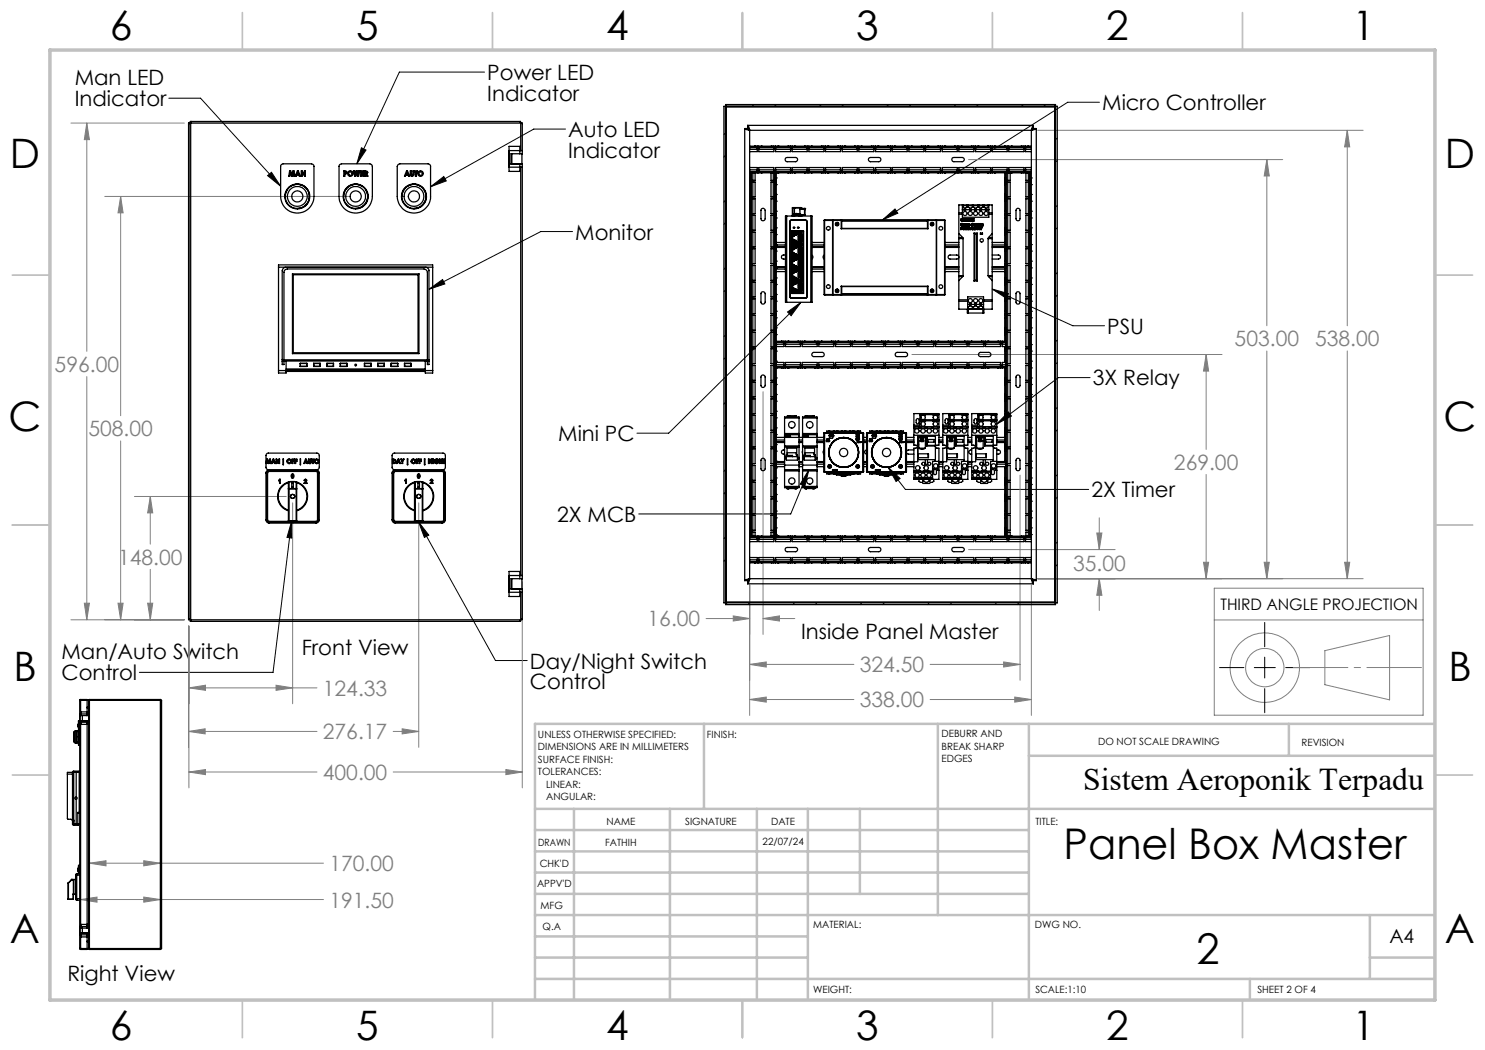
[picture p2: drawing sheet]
<svg xmlns="http://www.w3.org/2000/svg" width="297mm" height="210mm" viewBox="0 0 297 210" stroke-linecap="round" stroke-linejoin="round" font-family="sans-serif">
<defs><g id="words">
<g font-size="8.5">
<text x="212.7" y="171.8">Panel Box Master</text>
<text x="239.3" y="192.7">2</text>
</g>
<g font-size="8.1">
<text x="22" y="8">6</text>
<text x="71.2" y="8">5</text>
<text x="121.2" y="8">4</text>
<text x="171.3" y="8">3</text>
<text x="221.3" y="8">2</text>
<text x="270.5" y="8">1</text>
<text x="2" y="33.6">D</text>
<text x="289" y="33.6">D</text>
<text x="1.7" y="86.1">C</text>
<text x="288.7" y="86.1">C</text>
<text x="2.7" y="136.1">B</text>
<text x="289.7" y="136.1">B</text>
<text x="2" y="188.6">A</text>
<text x="289" y="188.6">A</text>
<text x="22" y="208">6</text>
<text x="71.2" y="208">5</text>
<text x="121.2" y="208">4</text>
<text x="171.3" y="208">3</text>
<text x="221.3" y="208">2</text>
<text x="270.5" y="208">1</text>
</g>
<text font-size="6.3" x="216.7" y="158.1">Sistem Aeroponik Terpadu</text>
<g font-size="4.2">
<text x="14.9" y="17.1">Man LED</text>
<text x="97.5" y="16">Power LED</text>
<text x="14.9" y="21.2">Indicator</text>
<text x="97.5" y="20.2">Indicator</text>
<text x="220.5" y="22">Micro Controller</text>
<text x="113.6" y="27.4">Auto LED</text>
<text x="113.6" y="31.6">Indicator</text>
<text x="115.1" y="47.9">Monitor</text>
<text x="221.4" y="66.7">PSU</text>
<text x="218.6" y="77.1">3X Relay</text>
<text x="111.7" y="88.2">Mini PC</text>
<text x="218.3" y="99.5">2X Timer</text>
<text x="111.4" y="104.4">2X MCB</text>
<text x="12.3" y="131.9">Man/Auto Switch</text>
<text x="60.3" y="131.1">Front View</text>
<text x="160.2" y="127.8">Inside Panel Master</text>
<text x="12.3" y="136.1">Control</text>
<text x="106" y="133.7">Day/Night Switch</text>
<text x="106" y="137.9">Control</text>
<text x="13.5" y="196.2">Right View</text>
</g>
<g font-size="4.2" fill="#808080">
<text x="246.9" y="69.2">503.00</text>
<text x="263" y="69.2">538.00</text>
<text x="10.9" y="74.4">596.00</text>
<text x="17.7" y="87.2">508.00</text>
<text x="234.8" y="94">269.00</text>
<text x="23.6" y="112.9">148.00</text>
<text x="214.6" y="114.2">35.00</text>
<text x="129.5" y="125.3">16.00</text>
<text x="172" y="134.5">324.50</text>
<text x="64.6" y="139.2">124.33</text>
<text x="172" y="141.5">338.00</text>
<text x="64.6" y="147.9">276.17</text>
<text x="64.6" y="156">400.00</text>
<text x="65.9" y="174.2">170.00</text>
<text x="65.9" y="181.5">191.50</text>
</g>
<text font-size="3.9" x="277.9" y="188.5">A4</text>
<text font-size="3.2" x="244.1" y="122">THIRD ANGLE PROJECTION</text>
<g font-size="2">
<text x="107.6" y="147.6">UNLESS OTHERWISE SPECIFIED:</text>
<text x="141.4" y="147.6">FINISH:</text>
<text x="188.3" y="147.5">DEBURR AND</text>
<text x="188.3" y="150">BREAK SHARP</text>
<text x="219.6" y="149">DO NOT SCALE DRAWING</text>
<text x="260.3" y="149.2">REVISION</text>
<text x="107.6" y="150.1">DIMENSIONS ARE IN MILLIMETERS</text>
<text x="107.6" y="152.6">SURFACE FINISH:</text>
<text x="107.6" y="155.1">TOLERANCES:</text>
<text x="188.3" y="152.5">EDGES</text>
<text x="109.2" y="157.6">LINEAR:</text>
<text x="109.2" y="160.1">ANGULAR:</text>
<text x="121.3" y="165">NAME</text>
<text x="137" y="164.9">SIGNATURE</text>
<text x="154.2" y="164.9">DATE</text>
<text x="207.1" y="164.9">TITLE:</text>
<text x="107.6" y="169.1">DRAWN</text>
<text x="107.9" y="173.3">CHK'D</text>
<text x="121" y="169.1">FATHIH</text>
<text x="152.5" y="168.9">22/07/24</text>
<text x="107.4" y="177.4">APPV'D</text>
<text x="108.1" y="181.8">MFG</text>
<text x="108.5" y="186">Q.A</text>
<text x="162.6" y="185.5">MATERIAL:</text>
<text x="207" y="185.5">DWG NO.</text>
<text x="162.6" y="198.5">WEIGHT:</text>
<text x="207.1" y="198.6">SCALE:1:10</text>
<text x="251.5" y="198.6">SHEET 2 OF 4</text>
</g>
</g></defs>
<g fill="none" stroke="#000" stroke-width=".2">
<path d="M33.8 19.6h6.3l16 17.6M96.9 14.4h-17l-8.5 18.4M53.5 35.1l.8-.6 1.8 2.7zM72.3 29.6l.9 .4-1.8 2.8zM86.1 37.4l2.7-2.1 .5 .9zM113.1 25.8h-6.3l-20.7 11.6M219.9 20.5h-6.4l-37 23.5M85.8 57.8l2.7-1.9 .5 .9zM114.5 46.3h-6.3l-22.4 11.5M176.5 44l2.5-2.2 .6 .8zM198.4 57.8l3.3 .9-.4 .9zM198.4 57.8l16.2 7.3h6.3"/>
<path d="M157.5 62.4l2.7-1.9-2 2.6zM160.2 60.5l-26.5 26.1h-6.3M218 75.5h-6.3l-12.3 9.3M161.8 93.9l-.8 3.3-.9-.4zM161.8 93.9l-3.6 8.9h-30.5M177.6 93.4l2.4 2.3-.8 .6zM177.6 93.4l3.5 4.5h36.6M201.7 82.4l.6 .8-2.9 1.6zM58.3 104.3l.1 3.3-1-.1zM58.3 104.3l-3.7 30.2h-26.7M83.7 104.4l2.1 2.6-.9 .5zM83.7 104.4l15.4 27.7h6.3"/>
<path d="M243.9 133.5h4.9M250.9 133.5h4.2M252.9 124.5v4.9M252.9 131.4v4.2M252.9 137.7v4.8M257.1 133.5h4.9"/>
</g>
<g fill="none" stroke="#808080" stroke-width=".2">
<path d="M14.2 24.6h22.7M17.4 24.6l.5 3.3h-1zM17.4 24.6v45.7M21 39.3h48.8M24.1 39.3l.5 3.3h-1zM24.1 39.3v43.8M193.7 31.9h62.8M207.5 26.1h65.1M253.4 31.9l.5 3.3h-1.1zM253.4 31.9v33.2M269.5 26.1l.4 3.3h-1zM269.5 26.1v39"/>
<path d="M17.4 75.3v48.7M152.6 78.3v48.6M182.4 70.9h62M241.2 70.9l.5 3.3h-1zM241.2 70.9v19M253.4 70.2v45.5M269.5 70.2v45.5M24.1 88.2v35.8M26.9 99.3h30.4M30.1 99.3l.5 3.3h-1.1zM30.1 99.3v9.5M204 95v41.1"/>
<path d="M241.2 94.9v20.8M30.1 113.9v10.1M58.5 100.6v40.1M83.7 100.6v48.9M104.5 116.4v41.2M149.9 117v26.1M193.7 109.9h29.3M206.3 117v26.1M207.5 115.7h65.1M219.4 106.6h1l-.5 3.3zM219.9 115.7l.5 3.4h-1zM219.9 103.6v6.3"/>
<path d="M219.9 115.7v6.4M240.7 112.5h1l-.5 3.2zM242.9 117.6h41.7v25.4h-41.7zM252.8 112.5h1.1l-.5 3.2zM268.9 112.5h1l-.4 3.2zM14.2 124h22.7M16.9 120.6h1l-.5 3.4zM23.6 120.6h1l-.5 3.4zM29.5 120.6h1.1l-.5 3.4zM37.7 125.2v24.3M37.8 125.2v32.4M37.8 137.6h25.6"/>
<path d="M37.8 137.6l3.3-.6v1.1zM55.2 137l3.3 .6-3.3 .5zM141.2 123.7h8.7M146.6 123.2l3.3 .5-3.3 .5zM149.9 139.9l3.3-.5v1zM149.9 132.9l3.3-.5v1zM149.9 139.9h20.9M149.9 132.9h20.9M152.6 123.7l3.3-.5v1zM152.6 123.7h6.4M186 139.9h20.3M186 132.9h18"/>
<path d="M200.7 132.4l3.3 .5-3.3 .5zM203 139.4l3.3 .5-3.3 .5zM242.9 124h41.7M265 130.1l12.9-3v12.9l-12.9-3.1zM37.7 146.3h25.7M37.7 146.3l3.3-.5v1zM37.8 154.4h25.6M37.8 154.4l3.3-.5v1zM78.6 154.4h25.9M78.6 146.3h5.1M80.4 145.8l3.3 .5-3.3 .5zM101.2 153.9l3.3 .5-3.3 .5z"/>
<path d="M16.1 179.9l3.3-.5v1zM16.1 179.9h48.6M17.9 172.6l3.3-.5v1.1zM17.9 172.6h46.8M28.8 179.4l3.3 .5-3.3 .5zM28.8 172.1l3.3 .5-3.3 .6z"/>
<circle cx="253" cy="133.5" r="3.8"/>
<circle cx="253" cy="133.5" r="7"/>
</g>
<path d="M258.7 133.5h25.6" fill="none" stroke="#808080" stroke-width=".2" stroke-dasharray="15.2 1.3 1.3 1.3" stroke-dashoffset="4.3"/>
<g fill="none" stroke="#c0c0c0" stroke-width=".35">
<path d="M48.5 2.5v7.5M98.5 2.5v7.5M148.5 2.5v7.5M198.5 2.5v7.5M248.5 2.5v7.5M2.5 55h7.5M287 55h7.5M2.5 105h7.5M287 105h7.5M2.5 155h7.5M287 155h7.5M48.5 200v7.5"/>
<path d="M98.5 200v7.5M148.5 200v7.5M198.5 200v7.5M248.5 200v7.5"/>
</g>
<g fill="none" stroke="#c0c0c0" stroke-width=".5">
<path d="M140.8 144.8v17M187.6 144.8v38.2M205.8 144.8v55.2M205.8 151.2h81.2M257.8 144.8v6.4M287 144.8h-180v55.2M107 161.8h180M107 178.8h98.8M107 174.5h98.8M107 170.3h98.8M107 166h98.8M114.8 161.8v38.2"/>
<path d="M134 161.8v38.2M151.4 161.8v38.2M161.6 161.8v38.2M172 161.8v17M107 195.8h180M107 191.5h54.6M107 187.3h54.6M107 183h180M250 195.8v4.2M274 191.5h13M274 183v12.8"/>
</g>
<path d="M10 10h277v190h-277z" fill="none" stroke="#c0c0c0" stroke-width=".7"/>
<path d="M85.8 57.8l2.7-1.9 .5 .9zM83.7 104.4l2.1 2.6-.9 .5zM58.3 104.3l.1 3.3-1-.1zM53.5 35.1l.8-.6 1.8 2.7zM86.1 37.4l2.7-2.1 .5 .9zM72.3 29.6l.9 .4-1.8 2.8zM157.5 62.4l2.7-1.9-2 2.6zM176.5 44l2.5-2.2 .6 .8zM198.4 57.8l3.3 .9-.4 .9zM201.7 82.4l.6 .8-2.9 1.6zM177.6 93.4l2.4 2.3-.8 .6zM161.8 93.9l-.8 3.3-.9-.4z" fill="#000"/>
<path d="M16.9 120.6h1l-.5 3.4zM17.4 24.6l.5 3.3h-1zM101.2 153.9l3.3 .5-3.3 .5zM37.8 154.4l3.3-.5v1zM29.5 120.6h1.1l-.5 3.4zM30.1 99.3l.5 3.3h-1.1zM23.6 120.6h1l-.5 3.4zM24.1 39.3l.5 3.3h-1zM55.2 137l3.3 .6-3.3 .5zM37.8 137.6l3.3-.6v1.1zM37.7 146.3l3.3-.5v1zM80.4 145.8l3.3 .5-3.3 .5zM149.9 139.9l3.3-.5v1zM203 139.4l3.3 .5-3.3 .5zM152.6 123.7l3.3-.5v1zM146.6 123.2l3.3 .5-3.3 .5zM200.7 132.4l3.3 .5-3.3 .5zM149.9 132.9l3.3-.5v1zM269.5 26.1l.4 3.3h-1zM268.9 112.5h1l-.4 3.2zM219.9 115.7l.5 3.4h-1zM219.4 106.6h1l-.5 3.3zM240.7 112.5h1l-.5 3.2zM241.2 70.9l.5 3.3h-1zM252.8 112.5h1.1l-.5 3.2zM253.4 31.9l.5 3.3h-1.1zM16.1 179.9l3.3-.5v1zM28.8 179.4l3.3 .5-3.3 .5zM17.9 172.6l3.3-.5v1.1zM28.8 172.1l3.3 .5-3.3 .6z" fill="#808080"/>
<g fill="none" stroke="#000" stroke-width=".25">
<path d="M37.8 24.6v99.3M38.1 24.6h66.4v6.2h-.5M38.1 24.6l-.4 .1M38.1 24.3v100M38.2 24.3l-.1 .3M56.3 32.9l.3-.1h5.7l.3 .1 .2 .3v6.1a3.3 3.3 0 0 1-3.3 3.3 3.3 3.3 0 0 1-3.4-3.3v-6.1zM57 39.3a2.42 2.42 0 0 1 2.4-2.4 2.42 2.42 0 0 1 2.5 2.4 2.42 2.42 0 0 1-2.4 2.4M57.9 34.2h.2l.2 .7 .3-.7h.2l.2 1h-.2l-.1-.6-.2 .6h-.2l-.2-.6-.2 .6h-.2zM59.5 34.2h.2l.4 1h-.2l-.1-.2h-.5v.2h-.2zM59.6 34.5l.1 .3h-.3zM60.3 34.2h.1l.5 .7v-.7h.2v1h-.2l-.5-.6v.6h-.1zM67.9 32.9l.4-.1h5.7l.3 .1 .2 .4v6a3.3 3.3 0 0 1-3.4 3.3 3.3 3.3 0 0 1-3.3-3.3v-6.1z"/>
<path d="M68.7 39.3a2.42 2.42 0 0 1 2.4-2.4 2.42 2.42 0 0 1 2.5 2.4 2.42 2.42 0 0 1-2.5 2.4M68.8 34.2h.2a.32 .32 0 0 1 .4 .2 .32 .32 0 0 1-.2 .4h-.2v.4h-.2zM69 34.4l.2 .1-.2 .1zM70.7 34.2h.2l.1 .6 .2-.6h.2l.2 .6 .2-.6h.2l-.3 1h-.2l-.2-.6-.1 .6h-.3zM72.1 34.2h.6v.2h-.4v.2h.4v.2h-.4v.3h.4v.1h-.6zM72.9 34.2a.4 .4 0 0 1 .5 0 .4 .4 0 0 1 .1 .5l-.2 .1 .3 .4h-.2l-.3-.4v.4h-.2zM73.1 34.4h.2v.1l-.2 .1zM79.6 32.9l.4-.1h5.6l.3 .1 .2 .3v6.1a3.3 3.3 0 0 1-3.3 3.3 3.3 3.3 0 0 1-3.4-3.3v-6zM80.4 39.3a2.42 2.42 0 0 1 2.4-2.4 2.42 2.42 0 0 1 2.4 2.4 2.42 2.42 0 0 1-2.4 2.4M81.3 34.2h.2l.4 1h-.2l-.1-.2h-.4l-.1 .2h-.2zM81.4 34.5l.2 .3h-.4zM82.1 34.2h.2v.8l.1 .1 .2-.2v-.7h.2v.8a.36 .36 0 0 1-.5 .3 .36 .36 0 0 1-.2-.5z"/>
<path d="M82.9 34.2h.6v.2h-.2v.8h-.2v-.8h-.2zM101.8 33.4h2.3M101.8 30.1h2.3M102.2 32.8h.2M102.4 32.8h2M102.4 30.8v2M102.9 32.8h.1M103.9 32.8h.1M104 32.8h.5v82.9h-.5M104 30.8v-1.5h-2.2v5h2.2v-1.5M104 30.8h-1.8v2h1.8M104 24.3l.1 .3"/>
<path d="M104 32.8h.1M104.1 24.6v-.3h-66v.3h-.4v99.3h.4M104.1 24.6l.4 .1M104.1 30.1h.4M104.1 33.4h.4M104.1 24.6v5.5M104.1 33.4v81.7M104.4 30.8v2M144.8 21.3h66.7v99.3h-66.7zM145.1 21.4h.2M145.1 21.3v99.3M145.1 21.2v-.3h66v100h-66v-.3"/>
<path d="M145.2 21.2l.1 .2M145.3 21.4v99M145.3 21.4h65.6M148.9 25.7l1 .4M148.9 25.7h.5l.5 .4M148.9 25.7v90.4M149.5 25.1l.4 1M149.5 25.1v.5l.4 .5M149.5 25.1h57.2M149.9 26.1h.1M149.9 35.6l.2 .1M149.9 38.9l.2 .1"/>
<path d="M149.9 35.6h.1M149.9 34.6h.2M149.9 38.9h.1M149.9 36.9h.1M149.9 35.6v.5M149.9 38.9v.5M149.9 39.7v.5M149.9 36.4v.5M149.9 34.4v.2M149.9 29.2v.2M149.9 34.3h56.4M149.9 29.2h1.1"/>
<path d="M149.9 36.4h1.1v3h-1.1M149.9 39.7h1.1v3h-1.1M149.9 26.1v3.1M149.9 29.4v5M149.9 34.6v1M149.9 36.1v.3M149.9 36.9v2M149.9 39.4v.3M149.9 33.5h1.5v1.1M149.9 29.9h1.5M149.9 34h1.5M149.9 29.5h56.4"/>
<path d="M149.9 29.4h1.1M149.9 34.4h1.1M149.9 26.1h56.4M150.1 36.9h-.2M150.1 35.7l.1 .4M150.1 39l.1 .4M150.1 34.6h.9M150.1 34.6v1.1M150.1 36.9v2.1M150.2 39.7l-.1 .5M150.2 36.4l-.1 .5M150.2 34.6v72.6"/>
<path d="M150.4 36.1v.3M150.4 39.4v.3M150.6 34.6v1.5M150.6 36.4v3M150.6 39.7v3M151 29.2v.2M151 34.6h.1M151 29.2h.1M151 29.2h.4M151 34.4v.2M151 29.4l.4 .1M151 34.6h.4"/>
<path d="M151 34.6v1.5h-1.1M151.4 34.3l-.4 .1M151.4 34.2h.4M151.4 34.6h.4M151.4 29.2h.4M151.4 29.2v1.1h-1.5M151.4 29.7h.4M151.8 34.6h.5M151.8 34.3l.4 .1M151.8 29.2h.5M151.8 29.2v1.1h3v-1.1M151.8 34.6v-1.1h3v1.1"/>
<path d="M151.8 29.9h3M151.8 34h3M152.2 34.4l.1 .2M152.2 29.4l-.4 .1M152.2 29.4h2.1M152.2 34.4h2.1M152.3 29.2l-.1 .2M152.3 34.6h.1M152.3 29.2h.1M152.3 34.6h2.7M152.3 29.2h2M154.2 34.6v1.5h1.1"/>
<path d="M154.3 29.2v.2M154.3 34.6h.1M154.3 29.2h.1M154.3 29.2h.5M154.3 34.4v.2M154.3 29.4l.5 .1M154.7 34.6v1.5M154.7 36.4v3M154.7 39.7v3M154.8 34.3l-.5 .1M154.8 34.2h.3M154.8 29.2h.3"/>
<path d="M154.8 29.7h.3M154.9 36.1v.3M154.9 39.4v.3M155 39.7v.5M155 36.4v.5M155 34.6v72.6M155 36.9h.3M155 34.6h.3M155 35.7v.4M155 39v.4M155 34.6v1.1M155 36.9v2.1"/>
<path d="M155.1 34.3l.4 .1M155.1 29.2h.5M155.1 29.2v1.1h3v-1.1M155.1 34.6v-1.1h3v1.1M155.1 29.9h3M155.1 34h3M155.3 35.6l-.3 .1M155.3 38.9l-.3 .1M155.3 35.6h.1M155.3 36.9h.1M155.3 38.9h.1M155.3 35.6v.5"/>
<path d="M155.3 38.9v.5M155.3 39.7v.5M155.3 36.4v.5M155.3 34.6h.3M155.3 34.6v1M155.3 36.1v.3M155.3 36.9v2M155.3 39.4v.3M155.3 36.4h-1.1v3h1.1M155.3 39.7h-1.1v3h1.1M155.5 34.4l.1 .2M155.5 29.4l-.4 .1"/>
<path d="M155.5 29.4h2.2M155.5 34.4h2.2M155.6 29.2l-.1 .2M155.6 34.6h.1M155.6 29.2h.1M155.6 34.6h2M155.6 29.2h2M157.1 31.6l2-.1a.42 .42 0 0 1 .4 .4 .42 .42 0 0 1-.4 .4h-1.8l-.3-.4zM157.6 29.2l.1 .2M157.6 34.6h.1M157.6 29.2h.1M157.6 34.6h.5"/>
<path d="M157.6 29.2h.5M157.7 34.4l-.1 .2M157.7 29.4l.4 .1M158.1 34.3l-.4 .1M158.1 34.2h.3M158.1 34.6h.3M158.1 29.2h.3M158.1 29.7h.3M158.4 34.6h.5M158.4 34.3l.5 .1M158.4 29.2h.5M158.4 29.2v1.1h3v-1.1"/>
<path d="M158.4 34.6v-1.1h3v1.1M158.4 29.9h3M158.4 34h3M158.9 34.4v.2M158.9 29.4l-.5 .1M158.9 29.4h2.1M158.9 34.4h2.1M158.9 29.2v.2M158.9 34.6h.1M158.9 29.2h.1M158.9 34.6h2M158.9 29.2h2"/>
<path d="M160.9 29.2l.1 .2M160.9 34.6h.1M160.9 29.2h.1M160.9 34.6h.5M160.9 29.2h.5M161 34.4l-.1 .2M161 29.4l.4 .1M161.4 34.3l-.4 .1M161.4 34.2h.4M161.4 34.6h.4M161.4 29.2h.4M161.4 29.7h.4"/>
<path d="M161.8 34.6h.5M161.8 34.3l.4 .1M161.8 29.2h.5M161.8 29.2v1.1h3v-1.1M161.8 34.6v-1.1h3v1.1M161.8 29.9h3M161.8 34h3M162.2 34.4l.1 .2M162.2 29.4l-.4 .1M162.2 29.4h2.1M162.2 34.4h2.1M162.3 29.2l-.1 .2"/>
<path d="M162.3 34.6h.1M162.3 29.2h.1M162.3 34.6h2M162.3 29.2h2M164.3 29.2v.2M164.3 34.6h.1M164.3 29.2h.1M164.3 34.6h.5M164.3 29.2h.5M164.3 34.4v.2M164.3 29.4l.5 .1M164.8 34.3l-.5 .1"/>
<path d="M164.8 34.2h.3M164.8 34.6h.3M164.8 29.2h.3M164.8 29.7h.3M165.1 34.6h.5M165.1 34.3l.4 .1M165.1 29.2h.5M165.1 29.2v1.1h3v-1.1M165.1 34.6v-1.1h3v1.1M165.1 29.9h3M165.1 34h3M165.5 34.4l.1 .2"/>
<path d="M165.5 29.4l-.4 .1M165.5 29.4h2.2M165.5 34.4h2.2M165.6 29.2l-.1 .2M165.6 34.6h.1M165.6 29.2h.1M165.6 34.6h2M165.6 29.2h2M167.6 29.2l.1 .2M167.6 34.6h.1M167.6 29.2h.1M167.6 34.6h.5"/>
<path d="M167.6 29.2h.5M167.7 34.4l-.1 .2M167.7 29.4l.4 .1M168.1 34.3l-.4 .1M168.1 34.2h.4M168.1 34.6h.4M168.1 29.2h.4M168.1 29.7h.4M168.5 34.6h.4M168.5 34.3l.4 .1M168.5 29.2h.4M168.5 29.2v1.1h2.9v-1.1"/>
<path d="M168.5 34.6v-1.1h2.9v1.1M168.5 29.9h2.9M168.5 34h2.9M168.9 34.4v.2M168.9 29.4l-.4 .1M168.9 29.4h2.1M168.9 34.4h2.1M168.9 29.2v.2M168.9 34.6h.1M168.9 29.2h.1M168.9 34.6h2M168.9 29.2h2"/>
<path d="M170.9 29.2l.1 .2M170.9 34.6h.1M170.9 29.2h.1M170.9 34.6h.5M170.9 29.2h.5M171 34.4l-.1 .2M171 29.4l.4 .1M171.4 34.3l-.4 .1M171.4 34.2h.4M171.4 34.6h.4M171.4 29.2h.4M171.4 29.7h.4"/>
<path d="M171.8 34.6h.5M171.8 34.3l.4 .1M171.8 29.2h.5M171.8 29.2v1.1h3v-1.1M171.8 34.6v-1.1h3v1.1M171.8 29.9h3M171.8 34h3M172.2 34.4l.1 .2M172.2 29.4l-.4 .1M172.2 29.4h2.1M172.2 34.4h2.1M172.3 29.2l-.1 .2"/>
<path d="M172.3 34.6h.1M172.3 29.2h.1M172.3 34.6h2M172.3 29.2h2M173.8 31.6l2-.1a.42 .42 0 0 1 .4 .4 .42 .42 0 0 1-.4 .4h-1.8l-.3-.4zM174.3 29.2v.2M174.3 34.6h.1M174.3 29.2h.1M174.3 34.6h.5M174.3 29.2h.5M174.3 34.4v.2M174.3 29.4l.5 .1"/>
<path d="M174.8 34.3l-.5 .1M174.8 34.2h.3M174.8 34.6h.3M174.8 29.2h.3M174.8 29.7h.3M175.1 34.6h.5M175.1 34.3l.4 .1M175.1 29.2h.5M175.1 29.2v1.1h3v-1.1M175.1 34.6v-1.1h3v1.1M175.1 29.9h3M175.1 34h3"/>
<path d="M175.5 34.4l.1 .2M175.5 29.4l-.4 .1M175.5 29.4h2.2M175.5 34.4h2.2M175.6 29.2l-.1 .2M175.6 34.6h.1M175.6 29.2h.1M175.6 34.6h2M175.6 29.2h2M177.6 29.2l.1 .2M177.6 34.6h.1M177.6 29.2h.1"/>
<path d="M177.6 34.6h.5M177.6 29.2h.5M177.7 34.4l-.1 .2M177.7 29.4l.4 .1M178.1 34.3l-.4 .1M178.1 34.2h.3M178.1 34.6h.3M178.1 29.2h.3M178.1 29.7h.3M178.4 34.6h.5M178.4 34.3l.5 .1M178.4 29.2h.5"/>
<path d="M178.4 29.2v1.1h3v-1.1M178.4 34.6v-1.1h3v1.1M178.4 29.9h3M178.4 34h3M178.9 34.4v.2M178.9 29.4l-.5 .1M178.9 29.4h2.1M178.9 34.4h2.1M178.9 29.2v.2M178.9 34.6h.1M178.9 29.2h.1M178.9 34.6h2"/>
<path d="M178.9 29.2h2M180.9 29.2l.1 .2M180.9 34.6h.1M180.9 29.2h.1M180.9 34.6h.5M180.9 29.2h.5M181 34.4l-.1 .2M181 29.4l.4 .1M181.4 34.3l-.4 .1M181.4 34.2h.4M181.4 34.6h.4M181.4 29.2h.4"/>
<path d="M181.4 29.7h.4M181.8 34.6h.5M181.8 34.3l.4 .1M181.8 29.2h.5M181.8 29.2v1.1h3v-1.1M181.8 34.6v-1.1h3v1.1M181.8 29.9h3M181.8 34h3M182.2 34.4l.1 .2M182.2 29.4l-.4 .1M182.2 29.4h2.1M182.2 34.4h2.1"/>
<path d="M182.3 29.2l-.1 .2M182.3 34.6h.1M182.3 29.2h.1M182.3 34.6h2M182.3 29.2h2M184.3 29.2v.2M184.3 34.6h.1M184.3 29.2h.1M184.3 34.6h.5M184.3 29.2h.5M184.3 34.4v.2M184.3 29.4l.5 .1"/>
<path d="M184.8 34.3l-.5 .1M184.8 34.2h.3M184.8 34.6h.3M184.8 29.2h.3M184.8 29.7h.3M185.1 34.6h.5M185.1 34.3l.4 .1M185.1 29.2h.5M185.1 29.2v1.1h3v-1.1M185.1 34.6v-1.1h3v1.1M185.1 29.9h3M185.1 34h3"/>
<path d="M185.5 34.4l.1 .2M185.5 29.4l-.4 .1M185.5 29.4h2.2M185.5 34.4h2.2M185.6 29.2l-.1 .2M185.6 34.6h.1M185.6 29.2h.1M185.6 34.6h2M185.6 29.2h2M187.6 29.2l.1 .2M187.6 34.6h.1M187.6 29.2h.1"/>
<path d="M187.6 34.6h.5M187.6 29.2h.5M187.7 34.4l-.1 .2M187.7 29.4l.4 .1M188.1 34.3l-.4 .1M188.1 34.2h.4M188.1 34.6h.4M188.1 29.2h.4M188.1 29.7h.4M188.5 34.6h.4M188.5 34.3l.4 .1M188.5 29.2h.4"/>
<path d="M188.5 29.2v1.1h3v-1.1M188.5 34.6v-1.1h3v1.1M188.5 29.9h3M188.5 34h3M188.9 34.4v.2M188.9 29.4l-.4 .1M188.9 29.4h2.1M188.9 34.4h2.1M188.9 29.2v.2M188.9 34.6h.1M188.9 29.2h.1M188.9 34.6h2"/>
<path d="M188.9 29.2h2M190.5 31.6l1.9-.1a.42 .42 0 0 1 .5 .4 .42 .42 0 0 1-.5 .4h-1.8l-.2-.4zM190.9 29.2l.1 .2M190.9 34.6h.1M190.9 29.2h.1M190.9 34.6h.6M190.9 29.2h.6M191 34.4l-.1 .2M191 29.4l.5 .1M191.5 34.3l-.5 .1M191.5 34.2h.3M191.5 34.6h.3"/>
<path d="M191.5 29.2h.3M191.5 29.7h.3M191.8 34.6h.5M191.8 34.3l.4 .1M191.8 29.2h.5M191.8 29.2v1.1h3v-1.1M191.8 34.6v-1.1h3v1.1M191.8 29.9h3M191.8 34h3M192.2 34.4l.1 .2M192.2 29.4l-.4 .1M192.2 29.4h2.1"/>
<path d="M192.2 34.4h2.1M192.3 29.2l-.1 .2M192.3 34.6h.1M192.3 29.2h.1M192.3 34.6h2M192.3 29.2h2M194.3 29.2v.2M194.3 34.6h.1M194.3 29.2h.1M194.3 34.6h.5M194.3 29.2h.5M194.3 34.4v.2"/>
<path d="M194.3 29.4l.5 .1M194.8 34.3l-.5 .1M194.8 34.2h.3M194.8 34.6h.3M194.8 29.2h.3M194.8 29.7h.3M195.1 34.6h.5M195.1 34.3l.4 .1M195.1 29.2h.5M195.1 29.2v1.1h3v-1.1M195.1 34.6v-1.1h3v1.1M195.1 29.9h3"/>
<path d="M195.1 34h3M195.5 34.4l.1 .2M195.5 29.4l-.4 .1M195.5 29.4h2.2M195.5 34.4h2.2M195.6 29.2l-.1 .2M195.6 34.6h.1M195.6 29.2h.1M195.6 34.6h2M195.6 29.2h2M197.6 29.2l.1 .2M197.6 34.6h.1"/>
<path d="M197.6 29.2h.1M197.6 34.6h.5M197.6 29.2h.5M197.7 34.4l-.1 .2M197.7 29.4l.4 .1M198.1 34.3l-.4 .1M198.1 34.2h.3M198.1 34.6h.3M198.1 29.2h.3M198.1 29.7h.3M198.4 34.6h.5M198.4 34.3l.5 .1"/>
<path d="M198.4 29.2h.5M198.4 29.2v1.1h3v-1.1M198.4 34.6v-1.1h3v1.1M198.4 29.9h3M198.4 34h3M198.9 34.4v.2M198.9 29.4l-.5 .1M198.9 29.4h2.1M198.9 34.4h2.1M198.9 29.2v.2M198.9 34.6h.1M198.9 29.2h.1"/>
<path d="M198.9 34.6h2M198.9 29.2h2M200.9 35.6l.3 .1M200.9 38.9l.3 .1M200.9 35.6h.1M200.9 34.6h.3M200.9 38.9h.1M200.9 36.9h.1M200.9 35.6v.5M200.9 38.9v.5M200.9 39.7v.5M200.9 36.4v.5"/>
<path d="M200.9 29.2l.1 .2M200.9 34.6h.1M200.9 29.2h.1M200.9 29.2h.5M200.9 39.7h1.1v3h-1.1M200.9 36.4h1.1v3h-1.1M200.9 34.6v1M200.9 36.1v.3M200.9 36.9v2M200.9 39.4v.3M201 34.4l-.1 .2M201 29.4l.4 .1"/>
<path d="M201.2 36.9h-.3M201.2 35.7v.4M201.2 39v.4M201.2 34.6h.8M201.2 34.6v1.1M201.2 36.9v2.1M201.2 39.7v.5M201.2 36.4v.5M201.2 34.6v72.6M201.4 36.1v.3M201.4 39.4v.3M201.4 34.3l-.4 .1"/>
<path d="M201.4 34.2h.4M201.4 29.2h.4M201.4 29.7h.4M201.5 34.6v1.5M201.5 36.4v3M201.5 39.7v3M201.8 34.3l.4 .1M201.8 29.2h.5M201.8 29.2v1.1h3v-1.1M201.8 34.6v-1.1h3v1.1M201.8 29.9h3M201.8 34h3"/>
<path d="M202 34.6h.3M202 34.6v1.5h-1.1M202.2 34.4l.1 .2M202.2 29.4l-.4 .1M202.2 29.4h2.1M202.2 34.4h2.1M202.3 29.2l-.1 .2M202.3 34.6h.1M202.3 29.2h.1M202.3 34.6h2M202.3 29.2h2M204.3 29.2v.2"/>
<path d="M204.3 34.6h.1M204.3 29.2h.1M204.3 34.6h.5M204.3 29.2h.5M204.3 34.4v.2M204.3 29.4l.5 .1M204.8 34.3l-.5 .1M204.8 34.2h.3M204.8 34.6h1.3M204.8 29.2h.3M204.8 29.7h.3M205.1 34.3l.4 .1"/>
<path d="M205.1 29.2h.5M205.1 29.2v1.1h1.2M205.1 29.9h1.2M205.1 34h1.2M205.2 34.6v1.5h1.1M205.5 34.4l.1 .2M205.5 29.4l-.4 .1M205.5 29.4h.8M205.5 34.4h.8M205.6 29.2l-.1 .2M205.6 34.6h.1M205.6 29.2h.1"/>
<path d="M205.6 29.2h.7M205.7 34.6v1.5M205.7 36.4v3M205.7 39.7v3M205.8 36.1v.3M205.8 39.4v.3M206 34.6v72.6M206 39.7l.1 .5M206 36.4l.1 .5M206.1 36.9h.2M206.1 34.6h.2M206.1 35.7l-.1 .4"/>
<path d="M206.1 39l-.1 .4M206.1 34.6v1.1M206.1 36.9v2.1M206.3 35.6l-.2 .1M206.3 38.9l-.2 .1M206.3 35.6h.1M206.3 36.9h.1M206.3 38.9h.1M206.3 35.6v.5M206.3 38.9v.5M206.3 39.7v.5M206.3 36.4v.5"/>
<path d="M206.3 34.4v.2M206.3 29.2v.2M206.3 39.7h-1.1v3h1.1M206.3 36.4h-1.1v3h1.1M206.3 26.1v3.1M206.3 29.4v5M206.3 34.6v1M206.3 36.1v.3M206.3 36.9v2M206.3 39.4v.3M206.3 33.5h-1.2v1.1M206.3 26.1h.1"/>
<path d="M206.7 25.1l-.4 1M206.7 25.1v.5l-.4 .5M207.3 25.7l-1 .4M207.3 25.7h-.5l-.5 .4M207.3 25.7v90.4M210.9 21.4v99M211 21.2l-.1 .2M211.1 21.4h-.2M55.7 53.4v-.4h30.8v.4M55.7 53.4h30.8M55.7 53.4v20.7M57.1 53.5a.73 .73 0 0 0-.7 .6v17.8"/>
<path d="M58.5 54.8l.1 .2M58.5 54.8v15.9M58.5 54.8h25.3M58.6 55v15.5M58.6 55h25M83.6 55v15.5M83.8 54.8l-.2 .2M83.8 54.8v15.9M85.1 53.5a.73 .73 0 0 1 .7 .6v17.8M86.5 53.4v20.7M149.9 48.9l.2 .1M149.9 58.9l.2 .1"/>
<path d="M149.9 55.6l.2 .1M149.9 52.2l.2 .1M149.9 45.6h.2M149.9 42.3h.2M149.9 48.9h.1M149.9 46.9h.1M149.9 45.6h.1M149.9 43.6h.1M149.9 52.2h.1M149.9 50.2h.1M149.9 58.9h.1M149.9 56.9h.1"/>
<path d="M149.9 55.6h.1M149.9 53.6h.1M149.9 42.3h.1M149.9 40.2h.1M149.9 59.8v.4M149.9 43.1v.5M149.9 58.9v.5M149.9 55.6v.5M149.9 56.4v.5M149.9 42.3v.4M149.9 52.2v.5M149.9 53.1v.5"/>
<path d="M149.9 49.7v.5M149.9 48.9v.5M149.9 46.4v.5M149.9 45.6v.5M149.9 43.1h1.1v3h-1.1M149.9 46.4h1.1v3h-1.1M149.9 49.7h1.1v3h-1.1M149.9 53.1h1.1v3h-1.1M149.9 56.4h1.1v3h-1.1M149.9 59.8h1.1v3h-1.1M149.9 40.2v2.1M149.9 42.7v.4"/>
<path d="M149.9 43.6v2M149.9 46.1v.3M149.9 46.9v2M149.9 49.4v.3M149.9 50.2v2M149.9 52.7v.4M149.9 53.6v2M149.9 56.1v.3M149.9 56.9v2M149.9 59.4v.4M150.1 46.8l-.2 .1M150.1 56.9h-.2"/>
<path d="M150.1 53.5l-.2 .1M150.1 50.2h-.2M150.1 43.5l-.2 .1M150.1 40.2h-.2M150.1 59l.1 .4M150.1 55.7l.1 .4M150.1 42.3l.1 .4M150.1 52.3l.1 .4M150.1 49l.1 .4M150.1 45.6l.1 .5M150.1 40.2v2.1M150.1 43.5v2.1"/>
<path d="M150.1 46.8v2.2M150.1 50.2v2.1M150.1 53.5v2.2M150.1 56.9v2.1M150.2 59.8l-.1 .4M150.2 43.1l-.1 .4M150.2 56.4l-.1 .5M150.2 53.1l-.1 .4M150.2 49.7l-.1 .5M150.2 46.4l-.1 .4M150.4 42.7v.4M150.4 46.1v.3"/>
<path d="M150.4 49.4v.3M150.4 52.7v.4M150.4 56.1v.3M150.4 59.4v.4M150.6 43.1v3M150.6 46.4v3M150.6 49.7v3M150.6 53.1v3M150.6 56.4v3M150.6 59.8v3M152.3 41.8l.3-.1 .4 .2v1.8a.42 .42 0 0 1-.4 .5 .42 .42 0 0 1-.4-.5zM152.3 58.4l.3-.1 .4 .3v1.8a.42 .42 0 0 1-.4 .4 .42 .42 0 0 1-.4-.4z"/>
<path d="M154.7 43.1v3M154.7 46.4v3M154.7 49.7v3M154.7 53.1v3M154.7 56.4v3M154.7 59.8v3M154.9 42.7v.4M154.9 46.1v.3M154.9 49.4v.3M154.9 52.7v.4M154.9 56.1v.3M154.9 59.4v.4"/>
<path d="M155 59.8v.4M155 43.1v.4M155 56.4v.5M155 53.1v.4M155 49.7v.5M155 46.4v.4M155 46.8l.3 .1M155 56.9h.3M155 53.5l.3 .1M155 50.2h.3M155 43.5l.3 .1M155 40.2h.3"/>
<path d="M155 59v.4M155 55.7v.4M155 42.3v.4M155 52.3v.4M155 49v.4M155 45.6v.5M155 40.2v2.1M155 43.5v2.1M155 46.8v2.2M155 50.2v2.1M155 53.5v2.2M155 56.9v2.1"/>
<path d="M155.3 49v.3M155.3 49h.1M155.3 48.9l-.3 .1M155.3 58.9l-.3 .1M155.3 55.6l-.3 .1M155.3 52.2l-.3 .1M155.3 45.6h-.3M155.3 42.3h-.3M155.3 46.9h.1M155.3 48.9h.1M155.3 43.6h.1M155.3 45.6h.1"/>
<path d="M155.3 50.2h.1M155.3 52.2h.1M155.3 56.9h.1M155.3 58.9h.1M155.3 53.6h.1M155.3 55.6h.1M155.3 40.2h.1M155.3 42.3h.1M155.3 59.8v.4M155.3 43.1v.5M155.3 58.9v.5M155.3 55.6v.5"/>
<path d="M155.3 56.4v.5M155.3 42.3v.4M155.3 52.2v.5M155.3 53.1v.5M155.3 49.7v.5M155.3 48.9v.1M155.3 46.4v.5M155.3 45.6v.5M155.3 53.3h1.8M155.3 40.2v2.1M155.3 42.7v.4M155.3 43.6v2"/>
<path d="M155.3 46.1v.3M155.3 46.9v2M155.3 49.3v.4M155.3 50.2v2M155.3 52.7v.4M155.3 53.6v2M155.3 56.1v.3M155.3 56.9v2M155.3 59.4v.4M155.3 54.3h1.8M155.3 49.3h1.8M155.3 48.5h1.8"/>
<path d="M155.3 53.5h1.8M155.3 43.1h-1.1v3h1.1M155.3 46.4h-1.1v3h1.1M155.3 49.7h-1.1v3h1.1M155.3 53.1h-1.1v3h1.1M155.3 56.4h-1.1v3h1.1M155.3 59.8h-1.1v3h1.1M155.3 49h1.8M155.3 53.8h1.8M155.3 49.5h1.8M157.1 51h-.4a.41 .41 0 0 0-.4 .4 .41 .41 0 0 0 .4 .4h.4M157.3 43.2h-.2v17.3h.2"/>
<path d="M157.3 43.2v17.3M157.3 43.2h4.9M158 44.1l.2-.1h3l.2 .3v15.1l-.2 .2h-3l-.3-.2zM158.1 44.1h3l.3 .2v15.1l-.3 .2h-2.9l-.2-.2zM158.3 46.2h2.4v12.5l-2.4-.1M158.3 46.4h.1v2.3h-.1M158.3 48.5v.1M158.3 46.6v.1M158.3 55.9h.1M158.3 54h.1M158.3 58.5h.1M158.3 49l.1 .1"/>
<path d="M158.3 51.1l.1 .2M158.3 49.2l.1 .1M158.3 53.5v.1M158.3 51.6l.1 .1M158.3 48.9h2.3M158.3 49.3h.1M158.3 46.8h.1M158.3 55.7h.1M158.3 46.9h.1M158.3 46.2v12.4M158.3 46.3h2.3M158.3 46.2h2.3"/>
<path d="M158.3 48.3h.1M158.3 48.8h.1M158.3 46.3h.1M158.3 55.6h.1M158.3 54.2h.1M158.3 58.6h2.3M158.3 58h.1M158.3 56.3h.1M158.3 58.2h.1M158.3 56.6h.1M158.3 58.7h.3M158.3 49h2.3"/>
<path d="M158.3 51.2h.1M158.3 49.6h.1M158.3 50.9h.1M158.3 53.3h.1M158.3 51.9h.1M158.3 51.7h.1M158.3 49.5h.1M158.4 50.5l-.1 .1M158.4 46.3v-.1v2.7M158.4 48.8h.1M158.4 48.8v.1M158.4 46.3h.1"/>
<path d="M158.4 56.1h.1M158.4 53.8h.1M158.4 56.2h.1M158.4 58.2l-.1 .1M158.4 56.3l-.1 .1M158.4 58.6h.1M158.4 51.4h.1M158.4 49h.1M158.4 49v9.6M158.4 53.6h2.3M158.4 56.3h2.3M158.4 56h2.3"/>
<path d="M158.4 51.5h2.3M158.4 48.9v.1M158.4 51.3h2.3M158.4 53.9h2.3M158.4 48.9v9.7M158.4 48h.1v.7h.4M158.4 57.7h.1v.8h.4v-.1M158.4 47.2h.1M158.4 55.4h.1M158.4 54.5l.3 .1M158.4 56.9h.1M158.4 50.7h.1"/>
<path d="M158.4 52.2h.1M158.5 53.8h.4M158.5 56.1h.4M158.5 47.2h.2M158.5 47.9h.3M158.5 47.2h.3M158.5 56.2h.4M158.5 53.6h.1M158.5 53.9h.1M158.5 55.3h.2M158.5 54.6h.3M158.5 55.3h.3"/>
<path d="M158.5 56.9l.3 .1M158.5 51.4h.4M158.5 51.3h.1M158.5 49.9h.3M158.5 52.2h.2M158.5 52.3h.3M158.5 52.9h.3M158.6 43h.1M158.6 48.5v.2l1.7-.1M158.6 46.7v.2h.3M158.6 51.1v.2M158.6 58.2v.2h1.6"/>
<path d="M158.6 53.5v.1M158.6 55.8v.2M158.6 49.3v.3h.3M158.6 51.5v.2M158.6 51.7v.2h.3M158.6 53.9v.2M158.6 54.1v.2h.3M158.6 56.4v.2h.3M158.6 56.3v.1M158.6 53.5h.3M158.6 56.4h.3M158.6 46.7h.3"/>
<path d="M158.6 48.5h.3M158.6 55.8h.3M158.6 54.1h.3M158.6 51.1h.3M158.6 58.2h.3M158.6 49.3h.3M158.6 51.7h.3M158.6 46.2h.1M158.6 58.6v.1M158.6 48.9h.1M158.6 41.6v1.4M158.6 41.6h.1"/>
<path d="M158.7 58.6l-.1 .1M158.7 43.2h.1M158.7 43.1l-.3 .1M158.7 43v.2M158.7 53h-.3M158.7 52l.1 .3M158.7 55.5h.5v.4M158.7 48.1h.4l-.1 .5M158.7 50.8h.4l-.1 .5h.2M158.7 53.2l.4-.1-.1 .5M158.7 57.9l.4-.1-.1 .5M158.7 49.9h-.2v7.8l.3-.1"/>
<path d="M158.7 47v.2M158.7 47.9v.2M158.7 49.7v.2M158.7 52v.2M158.7 53v.2M158.7 54.4v.2M158.7 55.3v.2M158.7 56.8l.1 .2M158.7 47l.1 .1M158.7 47.2h.1M158.7 54.6h.1M158.7 54.4h.1"/>
<path d="M158.7 56.8h.1M158.7 49.7h.1M158.7 49.9h.1M158.7 52.2l.1 .1M158.8 42.9h.1M158.8 43.1h1.5M158.8 42.9v.3M158.8 47.1v.1M158.8 47.9v.2M158.8 49.7v.2M158.8 50.6v.2M158.8 52.9v.2"/>
<path d="M158.8 54.4v.2M158.8 55.3l-.1 .2M158.8 56.8v.2M158.8 57.6v.2M158.8 48.1h.4v.6M158.8 50.8h.4v.4M158.8 53.1h.4v.5M158.8 57.8h.4v.6M158.8 50.6l-.1 .2M158.8 57.6l-.1 .3M158.8 48.1h-.1M158.8 47.9h-.1"/>
<path d="M158.8 55.3h-.1M158.8 57.8l-.1 .1M158.8 50.6h-.3M158.8 50.8h-.1M158.8 53.1l-.1 .1M158.8 52.9l-.1 .1M158.8 41.6l.1 .1M158.8 42.9h.9M158.9 41.7h.1M158.9 48.3v.4v-.2M158.9 48.3h-.3v.2M158.9 48.3v.2"/>
<path d="M158.9 46.7v.2M158.9 46.5h-.3v.2M158.9 46.5v.2M158.9 51.1v.2M158.9 50.9h-.3v.2M158.9 50.9v.2M158.9 58v.4v-.2M158.9 58h-.3v.2M158.9 58v.2M158.9 53.5v.1M158.9 53.3h-.3v.2M158.9 53.3v.2"/>
<path d="M158.9 55.6v.4v-.2M158.9 55.6h-.3v.2M158.9 55.6v.2M158.9 49.3v-.2v.5M158.9 49.3v.3M158.9 51.7v-.2v.4M158.9 51.7v.2M158.9 53.9v.2M158.9 54.1v.2M158.9 56.4v.2M158.9 56.4v-.1v.3M158.9 41.7v1.1"/>
<path d="M158.9 46.5v.4M158.9 50.9v.4l1.3-.1M158.9 54.3v-.4h1.4l-.1 2M158.9 51.3v.2h1.4M158.9 49.1v-.1h-.4v.8h-.1M159 49.2l.1 .5h-.4M159 53.9l.1 .5h-.4M159 56.3l.1 .5h-.4M159 48.6h.3zM159 53.9l.1 .1M159 56.3h.3zM159 58.3h.3z"/>
<path d="M159 49.2h.3zM159 52l.1 .1M159.1 55.5l-.1 .5h.2M159.1 55.5h-.1M159.1 53.6h-.1M159.1 42.7l-.3 .2M159.1 42.7h.1M159.2 53.9h.1M159.2 56h.1M159.2 51.3h.1M159.2 51.6h.1M159.2 53.6h.1"/>
<path d="M159.2 46.5h-.2l.1 .6-.4-.1M159.2 46.5h.1M159.2 46.6v.5h-.4M159.2 49.1v.6h-.4M159.2 51.6v.5l-.5-.1M159.2 54v.4h-.4M159.2 56.3v.5h-.4M159.2 53.9l.1 .2M159.2 51.6h-.2l.1 .5M159.3 42.7h-.2M159.3 42.7h.1M159.3 46.5v.3"/>
<path d="M159.3 49.1v.3M159.3 51.6v.2M159.3 56.3v.2M159.3 46.5h.1M159.3 46.8h.1M159.3 48.4h.1M159.3 51.8h.1M159.3 54.1h.1M159.3 56.5h.1M159.3 49.1v.1M159.3 49.4h.4M159.3 53.4h.4"/>
<path d="M159.3 58.4h.1M159.3 58.1h.1M159.3 51h.1M159.3 55.7v.1M159.3 46.8h.4M159.3 48.4h.4M159.3 51.8h.4M159.3 54.1h.4M159.3 56.5h.4M159.3 58.1h.4M159.3 51h.4M159.3 55.7h.4"/>
<path d="M159.3 48.4v.3M159.3 51v.3M159.3 53.4l-.1 .2M159.3 55.8v.2M159.3 58.1v.3M159.4 42.7l.3 .2M159.4 42.7h.1M159.7 46.5h.1M159.7 46.8h.1M159.7 48.4h.1M159.7 51.8h.1M159.7 54.1h.1"/>
<path d="M159.7 56.5h.1M159.7 49.1v.1M159.7 58.4h.1M159.7 58.1h.1M159.7 51h.1M159.7 55.7v.1M159.7 46.5v.3M159.7 48.4v.3M159.7 49.2v.2M159.7 51v.3M159.7 51.6v.2M159.7 53.4v.2"/>
<path d="M159.7 53.9v.2M159.7 55.8v.2M159.7 56.3v.2M159.7 58.1v.3M159.7 42.9h.1M159.7 48.6h.5M159.7 42.9l.1 .3M159.7 48.6v.1M159.7 51.6h.5M159.7 58.3v.1M159.7 56.3h.5M159.7 58.3h.5"/>
<path d="M159.7 49.2h.5M159.8 43.2h.1M159.8 53.9h.1M159.8 56h.1M159.8 51.3h.1M159.8 51.6h.1M159.8 53.6h.1M159.8 46.5l-.1 .1h.5M159.8 49.1l-.1 .1M159.8 56.3h-.1M159.8 43.1v.1M159.9 43.2h.1"/>
<path d="M160 42.9v.1h.8M160 42.9h.1M160.1 41.9h.8M160.1 41.9l-.1 1M160.1 41.9h.1M160.1 41.6h-1.6v1.4h.3M160.1 41.6h.1M160.1 41.5h.1M160.1 41.5l.7 .2M160.1 41.5l-1.6 .1M160.1 41.6l.7 .2M160.2 46.9h.1"/>
<path d="M160.2 47h.1M160.2 47.1h.1M160.2 47.2h.1M160.2 47.3h.1M160.2 47.5h.1M160.2 47.4h.1M160.2 47.6h.1M160.2 47.7h.1M160.2 47.8h.1M160.2 47.9h.1M160.2 48h.1M160.2 48.2h.1"/>
<path d="M160.2 48.1h.1M160.2 54.3h.1M160.2 54.4h.1M160.2 52h.1M160.2 49.6h.1M160.2 49.7h.1M160.2 56.7h.1M160.2 56.8h.1M160.2 54.6h.1M160.2 54.5h.1M160.2 56.9h.1M160.2 49.8h.1"/>
<path d="M160.2 52.2h.1M160.2 52.1h.1M160.2 54.7h.1M160.2 49.9h.1M160.2 50h.1M160.2 52.3h.1M160.2 52.4h.1M160.2 57h.1M160.2 57.1h.1M160.2 50.2h.1M160.2 50.1h.1M160.2 57.2h.1"/>
<path d="M160.2 52.6h.1M160.2 52.5h.1M160.2 54.9h.1M160.2 54.8h.1M160.2 50.3h.1M160.2 50.4h.1M160.2 55h.1M160.2 55.1h.1M160.2 52.7h.1M160.2 57.4h.1M160.2 57.6h.1M160.2 57.5h.1"/>
<path d="M160.2 52.9h.1M160.2 52.8h.1M160.2 50.5h.1M160.2 55.2h.1M160.2 55.3h.1M160.2 55.4h.1M160.2 57.7h.1M160.2 57.8h.1M160.2 53h.1M160.2 50.6h.1M160.2 50.7h.1M160.2 53.2h.1"/>
<path d="M160.2 58h.1M160.2 57.9h.1M160.2 55.6h.1M160.2 55.5h.1M160.2 50.9h.1M160.2 50.8h.1M160.2 46.9v.1M160.2 47.1v.1M160.2 47.4v.1M160.2 47.6v.1M160.2 47.8v.1M160.2 48.1v.1"/>
<path d="M160.2 49.6v.1M160.2 49.9v.1M160.2 50.1v.1M160.2 50.3v.1M160.2 50.4v.1M160.2 50.6v.1M160.2 50.8v.1M160.2 52.1v.1M160.2 52.3v.1M160.2 52.5v.1M160.2 52.6v.1M160.2 52.8v.1"/>
<path d="M160.2 54.3v.1M160.2 54.5v.1M160.2 54.8v.1M160.2 55v.1M160.2 55.3v.1M160.2 55.5v.1M160.2 56.7v.1M160.2 57v.1M160.2 57.5v.1M160.2 57.7v.1M160.2 57.9v.1M160.2 53h-.5h.5"/>
<path d="M160.2 54.3h-.5l.5 .1M160.2 49.8h-.5h.5M160.2 52.3h-.5l.5 .1M160.2 55.2h-.5h.5M160.2 47.6h-.5l.5 .1M160.2 47.4h-.5l.5 .1M160.2 57.2h-.5h.5M160.2 51.2l-.5 .1M160.2 55.9l-.5 .1M160.2 51.6l.1 2h-1.4v-.3M160.2 48.6h.1M160.2 46.6v2"/>
<path d="M160.2 49.2v2M160.2 56.3v2M160.2 46.9h-.5l.5 .1M160.2 47.1h-.5l.5 .1M160.2 48h-.5h.5M160.2 48.1h-.5l.5 .1M160.2 47.3h-.5h.5M160.2 47.8h-.5l.5 .1M160.2 49.6h-.5l.5 .1M160.2 49.9h-.5l.5 .1M160.2 50.1h-.5l.5 .1M160.2 50.3h-.5l.5 .1"/>
<path d="M160.2 50.4h-.5l.5 .1M160.2 50.6h-.5l.5 .1M160.2 50.8h-.5l.5 .1M160.2 52h-.5h.5M160.2 52.1h-.5l.5 .1M160.2 52.5h-.5l.5 .1M160.2 52.6h-.5l.5 .1M160.2 52.8h-.5l.5 .1M160.2 53.2h-.5h.5M160.2 54.5h-.5l.5 .1M160.2 54.7h-.5h.5M160.2 54.8h-.5l.5 .1"/>
<path d="M160.2 55h-.5l.5 .1M160.2 55.3h-.5l.5 .1M160.2 55.5h-.5l.5 .1M160.2 56.7h-.5l.5 .1M160.2 56.9h-.5h.5M160.2 57h-.5l.5 .1M160.2 57.4h-.5h.5M160.2 57.5h-.5l.5 .1M160.2 57.7h-.5l.5 .1M160.2 57.9h-.5l.5 .1M160.2 55.9v.1M160.2 43.1h.1"/>
<path d="M160.2 58.4h.1M160.2 51.3h.1M160.2 49.1l.1 .1M160.2 49.1h-1.6v.2M160.2 46.5l-1.7-.1v1.5h.2M160.2 43.1v.1M160.2 46.5v2.1M160.2 46.5v.1M160.2 51.6h.1M160.3 43.1h-.1M160.3 46.5h.1M160.3 56h-1.4v.2h1.4v2.2"/>
<path d="M160.3 51.5v2.2h-1.4v.2h1.4v2.1M160.3 49.2v2.1M160.3 43.1h.1zM160.6 48.9h.1M160.6 46.3h.1M160.6 46.2v.1M160.6 46.2l.1 .1M160.6 58.6h.1M160.6 49h.1M160.6 48.9v.1M160.6 48.9l.1 .1M160.6 46.3v2.6"/>
<path d="M160.6 49v9.6M160.7 48.9h-.1M160.7 58.6h-.1M160.7 46.3v2.6M160.7 49v9.6M160.8 43h.1M160.9 43h.1M160.9 43l-.6 .1M160.9 41.9h.1M160.9 41.9l-.1 1.1M160.9 41.7h.1M160.9 41.7l.1 1.3h-.1"/>
<path d="M160.9 41.7l-.1 .1M162.2 43.2h.2v17.3h-.2M162.2 43.2v17.3M162.4 51.1l.2 .3-.2 .3M162.4 53.3h2.4M162.4 54.3h2.4M162.4 49.3h2.4M162.4 48.5h2.4M162.4 53.5h2.4M162.4 49h2.4M162.4 53.8h2.4M162.4 49.5h2.4"/>
<path d="M164.8 51l-.2 .4 .2 .4M164.8 58.9h.1M164.8 44.1h.1M164.8 58.9l.1 .1M164.8 44.1v14.8M164.9 44l-.1 .1M164.9 44v.1M164.9 58.9v.1M164.9 44.1v14.8M164.9 59h24M164.9 58.9h1.6M164.9 44.1h1.6"/>
<path d="M164.9 44h24M166.5 58.9h.1M166.5 44.1h.1M166.5 44.1v-.1l.1 .1M166.5 58.9l.1 .1v-.1M166.5 44.1v14.8M166.6 44.1v14.8M166.6 58.9h1.6M166.6 44.1h1.6M168.2 58.9h.1M168.2 57.2l.1 .1M168.2 44.1h.1"/>
<path d="M168.2 44.1v-.1l.1 .1M168.2 58.9v.1l.1-.1M168.2 44.1v1.6M168.2 57.2v1.7M168.2 45.7h17.4M168.2 57.2h17.4M168.3 45.7h-.1M168.3 45.7h17.2M168.3 44.2h17.2M168.3 44.1v1.6M168.3 57.3v1.6M168.3 58.9h17.2"/>
<path d="M168.3 44.1h17.2M168.3 57.3h17.2M168.3 58.7h17.2M185.5 57.3v1.7l.1-.1M185.5 45.7h.1M185.5 44.1h.1M185.5 44.1l.1-.1v.1M185.5 44.1v1.6M185.6 57.2l-.1 .1M185.6 44.1v1.6M185.6 57.2v1.7M185.6 58.9h1.7"/>
<path d="M185.6 44.1h1.7M187.3 58.9h.1M187.3 44.1h.1M187.3 44.1v-.1v.1M187.3 58.9v.1v-.1M187.3 44.1v14.8M187.3 58.9h1.6M187.3 44.1h1.6M188.9 44.1h.1M188.9 58.9h.1M188.9 44v.1M188.9 44l.1 .1"/>
<path d="M188.9 58.9v.1M188.9 44.1v14.8M189 58.9l-.1 .1M189 53.3h2.8M189 44.1v14.8M189 54.3h2.8M189 49.3h2.8M189 48.5h2.8M189 53.5h2.8M189 49h2.8M189 53.8h2.8M189 49.5h2.8"/>
<path d="M189.7 51.1l1.6-.1a.41 .41 0 0 1 .5 .4 .41 .41 0 0 1-.5 .4h-1.4l-.3-.4zM191.8 60v.2M191.8 55.1v.2M191.8 47.5v.2M191.8 42.6v.3M191.8 42.6v-1.6h6.6v1.6M191.8 42.9v4.6M191.8 47.7v7.4M191.8 55.3v4.7M191.8 46.7l.7 .8M191.8 42.9h.7M191.8 60h1.7"/>
<path d="M191.8 55.1h.8M191.8 47.7h.8M191.8 55.3h.7M191.8 47.5h.7M191.8 42.6h.7M192.2 45l.2 .2zM192.2 44.8l.1 .1M192.2 45.6l.2 .1zM192.2 45.6h.1M192.2 44h.1M192.2 44.8h.1M192.3 44.9l.2 .1"/>
<path d="M192.3 44.9h.1M192.3 44.7h.1M192.3 44.7l-.1 .1 .3 .2-.1 .2M192.3 44.7l.2 .2-.3-.1M192.4 45.5h-.2v.4l.2-.1M192.4 45.5v.2M192.4 45.2h.1M192.4 45.8h.1M192.4 45.5h.1M192.4 43.7a.26 .26 0 0 0-.3 .3 .26 .26 0 0 0 .3 .3M192.4 43.7l.2 .3M192.4 44.3h.1"/>
<path d="M192.4 43.7h.1M192.4 45.7v.1M192.4 45.7h.1M192.5 45h.1M192.5 45v.1M192.5 41v2.5h5.3v-2.5M192.5 41.9h.4M192.5 45.1l-.1 .1M192.5 47.5l.1 .2M192.5 55.3l-.7 .8M192.5 45.1h.1M192.6 45.7l.1-.1 .1 .1-.1 .2"/>
<path d="M192.6 45.7l.1 .2M192.6 41v.4l.3 .2v.5h.2v-.5l.3-.2v-.4M192.6 41.1h.8M192.6 45.7h.1M192.6 44l-.2 .3M192.6 55.1l-.1 .2M192.6 47.7v7.4M192.6 44h.1M192.7 45.9h.1M192.7 45.5h.1M192.7 45.1h.1M192.7 45.1l.2-.1-.1 .2"/>
<path d="M192.7 45.1l.1 .1M192.7 45.5l-.2 .1 .2 .3M192.7 45.5l.2 .2M192.7 43.7h.2l.1 .4v-.4h.2v.5h-.1v-.4l-.1 .4-.2-.4v.4h-.1zM192.7 44.8h.1M192.8 44.7l-.2 .3 .2 .2M192.8 44.7l.1 .1M192.8 45.2h.1M192.8 44.7h.1M192.9 44.9h.1M192.9 45.7h.1M192.9 44.9v.2"/>
<path d="M192.9 45.7l-.2 .2M192.9 42h.2M192.9 44.8v.1M192.9 45.1l-.1 .1M192.9 45.1h.1M192.9 44.8h.1M193 44.7l.2 .4 .3-.4-.2 .5zM193.1 41.9h.8M193.4 45.5l-.1 .4-.2-.3-.1 .3-.1-.4 .1 .3 .1-.3 .2 .3v-.3h.4l-.2 .1v.3h.2M193.4 45.5v.4h.5v-.1l.2 .1-.1-.2M193.4 43.8l.2 .1h-.2zM193.4 44l.4 .2-.2-.2"/>
<path d="M193.4 44h.1M193.5 45.7h.2h-.2M193.5 43.7h.1M193.5 43.7l.2 .2M193.5 44.7l.1 .2 .3-.2-.3 .5zM193.5 43.7h-.2v.5l.1-.2M193.6 44h.1M193.6 41v.4l.3 .2v.5h.3v-.5l.3-.2v-.4M193.6 41.1h.9M193.7 44.9l.2 .3-.2-.2M193.7 43.9h.1M193.7 43.9l-.1 .1"/>
<path d="M193.9 45.6l.1 .1zM193.9 44h.1M193.9 42h.3M194 45.5l.1 .1M194 45.5h-.2v.4M194 45l.1 .1zM194 45.5h.1M194 45.7h.1M194.1 43.7h.1M194.1 44.3h.1M194.1 43.7h-.1a.27 .27 0 0 0-.2 .3 .27 .27 0 0 0 .3 .3M194.1 43.7l.2 .3"/>
<path d="M194.1 45.6h.1M194.1 45.6l-.1 .1M194.2 41.9h.8M194.3 45h.1M194.3 45l.1 .2 .3-.1M194.3 45.8l.2 .1zM194.3 44l-.2 .3M194.3 44h.1M194.4 45.6v.1M194.4 43.7l.3 .4v-.4h.1v.5l-.3-.3v.3h-.1zM194.4 45.6h.1M194.4 45.7h.1"/>
<path d="M194.4 45.6h.2M194.4 45.7l.2 .1M194.5 45.2h.1M194.5 44.7h.1M194.5 45.9h.1M194.5 45.5h.1M194.5 44.7a.27 .27 0 0 0-.3 .3 .27 .27 0 0 0 .3 .2M194.5 44.7l.1 .2M194.5 45.5l-.2 .1 .3 .2-.1 .1M194.5 45.5l.1 .1M194.6 45.6h.1M194.6 44.9h.1"/>
<path d="M194.6 45.8h.1M194.6 44.9l-.2-.1-.1 .2M194.6 45.8l-.1 .1M194.7 45.1l-.2 .1M194.7 45.1l-.1 .1M194.7 41v.4l.3 .2v.5h.2v-.5l.3-.2v-.4M194.7 41.1h.8M194.8 45.8h.1M194.8 45.8l-.1-.3v.4h.1M194.8 45.8v.1M194.8 44.8l.1-.1v.5zM194.8 46.6v9.6"/>
<path d="M194.8 56.2h.6M194.8 46.6h.6M194.8 46.6l.1 .2M194.8 45.9h.1M194.9 46.8h.4M194.9 46.8v9.2M194.9 56l-.1 .2M194.9 56h.4M195 45.7h.1M195 45.7l-.1-.2-.1 .4M195 45.7l-.2 .2M195 42h.2"/>
<path d="M195.1 45.2h.1M195.2 45.6l.1 .1zM195.2 41.9h.8M195.3 44.7l-.2 .2 .2-.1 .1 .1-.3 .3M195.3 44.7l.1 .2M195.3 44.7h.1M195.3 45.8h.1M195.3 45.1h.1M195.3 45.5h.1M195.3 45.1h-.1l.2 .1h-.3M195.3 45.5h-.2v.4l.2-.1M195.3 45.5l.1 .2"/>
<path d="M195.3 56l.1 .2M195.3 46.8v9.2M195.4 45.7l-.1 .1M195.4 45.7h.1M195.4 44.9l-.1 .2M195.4 46.6v9.6M195.4 46.6l-.1 .2M195.4 44.9h.1M195.5 45.6l.2 .1zM195.6 45l.1 .2M195.6 45h.1M195.6 44.8h.2l-.1 .4"/>
<path d="M195.6 44.8v.2M195.6 45.8h.1M195.6 44.8h.1M195.7 45.5h.1M195.7 45.5h-.3v.4l.2-.1M195.7 45.5v.2M195.7 45.2h.1M195.7 44.7h.1M195.7 44.7l-.2 .3 .2 .2M195.7 44.7l.1 .3M195.7 45.7l-.1 .1M195.7 45.7h.1"/>
<path d="M195.8 41v.4l.2 .2v.5h.3v-.5l.3-.2v-.4M195.8 41.1h.8M195.8 45.5l.1 .4h.1h-.2zM195.8 45h.1M195.8 45l-.1 .2M195.9 45.2h.1M196 42h.3M196.1 44.7l-.2 .1h.2l-.2 .4M196.1 44.7l.1 .2M196.1 45.1h-.1l.2 .1h-.3M196.1 45.5l.2 .2 .1-.2-.1 .4zM196.1 46.6h.4v.3h-.4z"/>
<path d="M196.1 45.1h.1M196.1 44.7h.1M196.2 44.9h.1M196.2 44.9l-.1 .2M196.3 41.9h.8M196.5 44.7l.1 .5-.3-.1zM196.5 44.9v.1h-.1zM196.7 60h1.7M196.8 41v.4l.3 .2v.5h.2v-.5l.4-.2v-.4M196.8 41.1h.9M197.1 42h.2M197.3 41.9h.5"/>
<path d="M197.6 55.1l.1 .2M197.6 47.7v7.4M197.6 55.1h.8M197.6 47.7h.8M197.7 47.5l-.1 .2M197.7 55.3l.7 .8M197.7 55.3h.7M197.7 47.5h.7M197.8 42.9h.6M197.8 42.6h.6M198.4 51h1.3a.41 .41 0 0 1 .4 .4 .41 .41 0 0 1-.4 .4h-1.3M198.4 49h2.8v.4"/>
<path d="M198.4 60v.2M198.4 55.1v.2M198.4 47.5v.2M198.4 42.6v.3M198.4 53.3h2.5M198.4 54.3h2.5M198.4 49.3h2.5v.4M198.4 48.5h2.5M198.4 53.5h2.5M198.4 42.9v4.6M198.4 47.7v7.4M198.4 55.3v4.7"/>
<path d="M198.4 46.7l-.7 .8M198.4 53.8h2.5M198.4 49.5h2.5M200.9 58.9l.3 .1M200.9 55.6l.3 .1M200.9 52.2l.3 .1M200.9 45.6h.3M200.9 42.3h.3M200.9 48.9h.1M200.9 46.9h.1M200.9 45.6h.1M200.9 43.6h.1"/>
<path d="M200.9 52.2h.1M200.9 50.2h.1M200.9 58.9h.1M200.9 56.9h.1M200.9 55.6h.1M200.9 53.6h.1M200.9 42.3h.1M200.9 40.2h.1M200.9 59.8v.4M200.9 43.1v.5M200.9 58.9v.5M200.9 55.6v.5"/>
<path d="M200.9 42.3v.4M200.9 56.4v.5M200.9 52.2v.5M200.9 53.1v.5M200.9 49.7v.5M200.9 48.9v.1M200.9 46.4v.5M200.9 45.6v.5M200.9 59.8h1.1v3h-1.1M200.9 46.4h1.1v3h-1.1M200.9 53.1h1.1v3h-1.1M200.9 56.4h1.1v3h-1.1"/>
<path d="M200.9 49.7h1.1v3h-1.1M200.9 43.1h1.1v3h-1.1M200.9 40.2v2.1M200.9 42.7v.4M200.9 43.6v2M200.9 46.1v.3M200.9 46.9v2M200.9 50.2v2M200.9 52.7v.4M200.9 53.6v2M200.9 56.1v.3M200.9 56.9v2"/>
<path d="M200.9 59.4v.4M201.1 49v.3M201.1 49h.1M201.2 46.8v2.2l-.3-.1M201.2 46.8l-.3 .1M201.2 56.9h-.3M201.2 53.5l-.3 .1M201.2 50.2h-.3M201.2 43.5l-.3 .1M201.2 40.2h-.3M201.2 59v.4M201.2 55.7v.4"/>
<path d="M201.2 42.3v.4M201.2 52.3v.4M201.2 45.6v.5M201.2 40.2v2.1M201.2 43.5v2.1M201.2 50.2v2.1M201.2 53.5v2.2M201.2 56.9v2.1M201.2 59.8v.4M201.2 43.1v.4M201.2 56.4v.5M201.2 53.1v.4"/>
<path d="M201.2 49.7v.5M201.2 46.4v.4M201.4 42.7v.4M201.4 46.1v.3M201.4 49.4v.3M201.4 52.7v.4M201.4 56.1v.3M201.4 59.4v.4M201.5 43.1v3M201.5 46.4v3M201.5 49.7v3M201.5 53.1v3"/>
<path d="M201.5 56.4v3M201.5 59.8v3M203.3 41.8l.3-.1 .4 .2v1.8a.41 .41 0 0 1-.4 .5 .41 .41 0 0 1-.4-.5zM203.3 58.4h.5l.2 .2v1.8a.41 .41 0 0 1-.4 .4 .41 .41 0 0 1-.4-.4zM205.7 43.1v3M205.7 46.4v3M205.7 49.7v3M205.7 53.1v3M205.7 56.4v3M205.7 59.8v3M205.8 42.7v.4M205.8 46.1v.3"/>
<path d="M205.8 49.4v.3M205.8 52.7v.4M205.8 56.1v.3M205.8 59.4v.4M206 59.8l.1 .4M206 43.1l.1 .4M206 56.4l.1 .5M206 53.1l.1 .4M206 49.7l.1 .5M206 46.4l.1 .4M206.1 46.8l.2 .1M206.1 56.9h.2"/>
<path d="M206.1 53.5l.2 .1M206.1 50.2h.2M206.1 43.5l.2 .1M206.1 40.2h.2M206.1 59l-.1 .4M206.1 55.7l-.1 .4M206.1 42.3l-.1 .4M206.1 52.3l-.1 .4M206.1 49l-.1 .4M206.1 45.6l-.1 .5M206.1 40.2v2.1M206.1 43.5v2.1"/>
<path d="M206.1 46.8v2.2M206.1 50.2v2.1M206.1 53.5v2.2M206.1 56.9v2.1M206.3 48.9l-.2 .1M206.3 58.9l-.2 .1M206.3 55.6l-.2 .1M206.3 52.2l-.2 .1M206.3 45.6h-.2M206.3 42.3h-.2M206.3 46.9h.1M206.3 48.9h.1"/>
<path d="M206.3 43.6h.1M206.3 45.6h.1M206.3 50.2h.1M206.3 52.2h.1M206.3 56.9h.1M206.3 58.9h.1M206.3 53.6h.1M206.3 55.6h.1M206.3 40.2h.1M206.3 42.3h.1M206.3 59.8v.4M206.3 43.1v.5"/>
<path d="M206.3 58.9v.5M206.3 55.6v.5M206.3 56.4v.5M206.3 42.3v.4M206.3 52.2v.5M206.3 53.1v.5M206.3 49.7v.5M206.3 48.9v.5M206.3 46.4v.5M206.3 45.6v.5M206.3 59.8h-1.1v3h1.1M206.3 46.4h-1.1v3h1.1"/>
<path d="M206.3 53.1h-1.1v3h1.1M206.3 56.4h-1.1v3h1.1M206.3 49.7h-1.1v3h1.1M206.3 43.1h-1.1v3h1.1M206.3 40.2v2.1M206.3 42.7v.4M206.3 43.6v2M206.3 46.1v.3M206.3 46.9v2M206.3 49.4v.3M206.3 50.2v2M206.3 52.7v.4"/>
<path d="M206.3 53.6v2M206.3 56.1v.3M206.3 56.9v2M206.3 59.4v.4M55.7 74.1h30.8M56.4 71.9v.3M56.4 72.2h.8v2.4h-1.5v-.5M56.4 71.9h.4M56.8 71.9v1h-.4v-.7M56.8 71.9v-17.4a.66 .66 0 0 1 .7-.7h27.3a.73 .73 0 0 1 .7 .7v17.4M56.8 72h28.7M56.8 72.2h28.7"/>
<path d="M57.2 74.3h27.9M57.2 73.8h27.9M57.2 74h27.9M58.5 70.7h25.3M58.6 70.5l-.1 .2M58.6 70.5h25M60 72.7v.6M60 72.7h1.4M60 72.7h.1M60 73.3h1.4M60.1 72.7v.6M60.1 72.7h1.2"/>
<path d="M60.1 73.3h1.2M60.1 73.3h-.1M61.3 73.3h.1M61.3 72.7v.6M61.4 72.7v.6M61.4 72.7h-.1M62.7 72.7v.6M62.7 72.7h.1M62.7 72.7h1.3v.6h-1.3M62.8 72.7h1.2M62.8 73.3h1.2M62.8 72.7v.6"/>
<path d="M62.8 73.3h-.1M65.4 72.7h1.3M65.4 73.3h1.3M65.4 72.7v.6M65.4 72.7h.1M65.4 73.3h.1M66.7 72.7v.6M66.7 73.3h.1M66.7 72.7h.1M68.1 72.7h1.3M68.1 73.3h1.3M68.1 72.7h.1"/>
<path d="M68.1 72.7v.6M68.1 73.3h.1M69.4 73.3h.1M69.4 72.7v.6M69.4 72.7h.1M72.9 72.7v.6M72.9 72.7h1.3M72.9 73.3h1.3M74.2 72.7v.6M75.5 72.7h1.4M75.5 73.3h1.4M75.5 72.7v.6"/>
<path d="M76.9 72.7v.6M78.2 72.7h.1M78.2 72.7h1.4M78.2 73.3h1.4M78.2 72.7v.6M78.2 72.7h1.3M78.2 73.3h1.3M78.2 73.3h.1M79.5 73.3h.1M79.5 72.7v.6M79.6 72.7h-.1M79.6 72.7v.6"/>
<path d="M80.9 72.7h1.3M80.9 73.3h1.3M80.9 72.7v.6M80.9 72.7h.1M80.9 73.3h.1M82.2 72.7v.6M82.2 73.3h.1M82.2 72.7h.1M83.6 70.5l.2 .2M85.5 71.9v1h.3v-.7M85.5 71.9h.3M85.8 71.9v.3"/>
<path d="M85.8 72.2h-.7v2.4h1.4v-.5M149.9 78.9l.2 .1M149.9 75.6l.2 .1M149.9 72.2l.2 .1M149.9 68.9l.2 .1M149.9 65.6h.2M149.9 62.3h.2M149.9 78.9h.1M149.9 76.9h.1M149.9 75.6h.1M149.9 73.6h.1M149.9 65.6h.1"/>
<path d="M149.9 63.6h.1M149.9 62.3h.1M149.9 60.2h.1M149.9 72.2h.1M149.9 70.2h.1M149.9 68.9h.1M149.9 66.9h.1M149.9 78.9v.5M149.9 73.1v.5M149.9 65.6v.5M149.9 79.8v.4M149.9 76.4v.5"/>
<path d="M149.9 75.6v.5M149.9 72.2v.5M149.9 69.7v.5M149.9 68.9v.5M149.9 66.4v.5M149.9 63.1v.5M149.9 62.3v.5M149.9 63.1h1.1v3h-1.1M149.9 66.4h1.1v3h-1.1M149.9 69.7h1.1v3h-1.1M149.9 73.1h1.1v3h-1.1M149.9 76.4h1.1v3h-1.1"/>
<path d="M149.9 79.8h1.1v3h-1.1M149.9 60.2v2.1M149.9 62.8v.3M149.9 63.6v2M149.9 66.1v.3M149.9 66.9v2M149.9 69.4v.3M149.9 70.2v2M149.9 72.7v.4M149.9 73.6v2M149.9 76.1v.3M149.9 76.9v2"/>
<path d="M149.9 79.4v.4M150.1 60.2h-.2M150.1 76.8l-.2 .1M150.1 63.5l-.2 .1M150.1 73.5l-.2 .1M150.1 70.2h-.2M150.1 66.8l-.2 .1M150.1 79l.1 .4M150.1 65.6l.1 .5M150.1 75.7l.1 .4M150.1 72.3l.1 .4M150.1 69l.1 .4"/>
<path d="M150.1 62.3l.1 .5M150.1 60.2v2.1M150.1 63.5v2.1M150.1 66.8v2.2M150.1 70.2v2.1M150.1 73.5v2.2M150.1 76.8v2.2M150.2 73.1l-.1 .4M150.2 79.8l-.1 .4M150.2 76.4l-.1 .4M150.2 69.7l-.1 .5M150.2 66.4l-.1 .4"/>
<path d="M150.2 63.1l-.1 .4M150.4 62.8v.3M150.4 66.1v.3M150.4 69.4v.3M150.4 72.7v.4M150.4 76.1v.3M150.4 79.4v.4M150.6 63.1v3M150.6 66.4v3M150.6 69.7v3M150.6 73.1v3M150.6 76.4v3"/>
<path d="M150.6 79.8v3M152.3 75.1l.3-.1 .4 .2v1.9a.42 .42 0 0 1-.4 .4 .42 .42 0 0 1-.4-.4zM154.7 63.1v3M154.7 66.4v3M154.7 69.7v3M154.7 73.1v3M154.7 76.4v3M154.7 79.8v3M154.9 62.8v.3M154.9 66.1v.3M154.9 69.4v.3M154.9 72.7v.4"/>
<path d="M154.9 76.1v.3M154.9 79.4v.4M155 73.1v.4M155 79.8v.4M155 76.4v.4M155 69.7v.5M155 66.4v.4M155 63.1v.4M155 60.2h.3M155 63.5l.3 .1M155 76.8l.3 .1M155 73.5l.3 .1"/>
<path d="M155 70.2h.3M155 66.8l.3 .1M155 79v.4M155 65.6v.5M155 75.7v.4M155 72.3v.4M155 69v.4M155 62.3v.5M155 60.2v2.1M155 63.5v2.1M155 66.8v2.2M155 70.2v2.1"/>
<path d="M155 73.5v2.2M155 76.8v2.2M155.3 68.3v.2M155.3 73.4v.2M155.3 78.9l-.3 .1M155.3 75.6l-.3 .1M155.3 72.2l-.3 .1M155.3 68.9l-.3 .1M155.3 65.6h-.3M155.3 62.3h-.3M155.3 76.9h.1M155.3 78.9h.1"/>
<path d="M155.3 73.6h.1M155.3 75.6h.1M155.3 63.6h.1M155.3 65.6h.1M155.3 60.2h.1M155.3 62.3h.1M155.3 70.2h.1M155.3 72.2h.1M155.3 66.9h.1M155.3 68.9h.1M155.3 78.9v.5M155.3 65.6v.5"/>
<path d="M155.3 79.8v.4M155.3 76.4v.5M155.3 75.6v.5M155.3 72.2v.3M155.3 69.7v.5M155.3 66.4v.5M155.3 63.1v.5M155.3 62.3v.5M155.3 73.3h1.5M155.3 60.2v2.1M155.3 62.8v.3M155.3 63.6v2"/>
<path d="M155.3 66.1v.3M155.3 66.9v1.4M155.3 68.5v1.2M155.3 70.2v2M155.3 72.5v.9M155.3 73.6v2M155.3 76.1v.3M155.3 76.9v2M155.3 79.4v.4M155.3 68.9h1.5M155.3 72.5h1.5v1.1M155.3 68.5h45.8"/>
<path d="M155.3 72.9h1.5M155.3 68.5h1.1M155.3 73.4h1.1M155.3 68.3h1M155.3 73.6h1M155.3 63.1h-1.1v3h1.1M155.3 66.4h-1.1v3h1.1M155.3 69.7h-1.1v3h1.1M155.3 73.1h-1.1v3h1.1M155.3 76.4h-1.1v3h1.1M155.3 79.8h-1.1v3h1.1M156.3 68.3l.1 .2"/>
<path d="M156.3 68.3h.1M156.3 73.6h.1M156.3 73.6h.5M156.3 68.3h.5M156.4 73.4l-.1 .2M156.4 73.3l1.2 .1M156.4 68.5h.4M156.4 73.3v.1M156.8 68.3v1h-1.5M156.8 68.3h.3M156.8 73.6h.3M156.8 68.7h.3"/>
<path d="M156.8 73.2h.3M157.1 73.6h.5M157.1 68.3h.5M157.1 73.3h3M157.1 68.3v1h3v-1M157.1 68.9h3M157.1 73.6v-1.1h3v1.1M157.1 72.9h3M157.3 60.5h4.9M157.6 73.4v.2M157.6 68.5h-.5M157.6 68.5h2.1"/>
<path d="M157.6 73.4h2.1M157.6 68.3v.2M157.6 68.3h.1M157.6 73.6h.1M157.6 68.3h2M157.6 73.6h2M159.6 68.3l.1 .2M159.6 68.3h.1M159.6 73.6h.1M159.6 73.6h.5M159.6 68.3h.5M159.7 73.4l-.1 .2"/>
<path d="M159.7 68.5h.4M160.1 68.3h.3M160.1 73.6h.3M160.1 68.7h.3M160.1 73.2h.3M160.4 73.6h.5M160.4 68.3h.5M160.4 73.3h3M160.4 68.3v1h3v-1M160.4 68.9h3M160.4 73.6v-1.1h3v1.1M160.4 72.9h3"/>
<path d="M160.9 73.4v.2M160.9 73.3l-1.2 .1M160.9 68.5h-.5M160.9 73.3v.1M160.9 68.5h2.1M160.9 73.4h2.1M160.9 68.3v.2M160.9 68.3h.1M160.9 73.6h.1M160.9 68.3h2M160.9 73.6h2M162.5 70.6l.3-.1h1.6a.42 .42 0 0 1 .5 .4 .42 .42 0 0 1-.5 .4h-1.8l-.3-.4z"/>
<path d="M162.9 68.3l.1 .2M162.9 68.3h.1M162.9 73.6h.1M162.9 73.6h.5M162.9 68.3h.5M163 73.4l-.1 .2M163 73.3h1.2M163 68.5h.4M163 73.3v.1M163.4 68.3h.4M163.4 73.6h.4M163.4 68.7h.4"/>
<path d="M163.4 73.2h.4M163.8 73.6h.5M163.8 68.3h.5M163.8 73.3h3M163.8 68.3v1h3v-1M163.8 73.6v-1.1h3v1.1M163.8 68.9h3M163.8 72.9h3M164.2 73.3v.1M164.2 73.4l.1 .2M164.2 68.5h-.4M164.2 68.5h2.1"/>
<path d="M164.2 73.4h2.1M164.3 68.3l-.1 .2M164.3 68.3h.1M164.3 73.6h.1M164.3 68.3h2M164.3 73.6h2M166.3 68.3v.2M166.3 68.3h.1M166.3 73.6h.1M166.3 73.6h.5M166.3 68.3h.5M166.3 73.4v.2"/>
<path d="M166.3 73.3h1.2M166.3 68.5h.5M166.3 73.3v.1M166.8 68.3h.3M166.8 73.6h.3M166.8 68.7h.3M166.8 73.2h.3M167.1 73.6h.5M167.1 68.3h.5M167.1 73.3h3M167.1 68.3v1h3v-1M167.1 68.9h3"/>
<path d="M167.1 73.6v-1.1h3v1.1M167.1 72.9h3M167.5 73.4l.1 .2M167.5 68.5h-.4M167.5 73.3v.1M167.5 68.5h2.2M167.5 73.4h2.2M167.6 68.3l-.1 .2M167.6 68.3h.1M167.6 73.6h.1M167.6 68.3h2M167.6 73.6h2"/>
<path d="M169.6 68.3l.1 .2M169.6 68.3h.1M169.6 73.6h.1M169.6 73.6h.5M169.6 68.3h.5M169.7 73.4l-.1 .2M169.7 73.3l1.2 .1M169.7 68.5h.4M169.7 73.3v.1M170.1 68.3h.3M170.1 73.6h.3M170.1 68.7h.3"/>
<path d="M170.1 73.2h.3M170.4 73.6h.5M170.4 68.3h.5M170.4 73.3h3M170.4 68.3v1h3v-1M170.4 68.9h3M170.4 73.6v-1.1h3v1.1M170.4 72.9h3M170.9 73.4v.2M170.9 68.5h-.5M170.9 68.5h2.1M170.9 73.4h2.1"/>
<path d="M170.9 68.3v.2M170.9 68.3h.1M170.9 73.6h.1M170.9 68.3h2M170.9 73.6h2M172.9 68.3l.1 .2M172.9 68.3h.1M172.9 73.6h.1M172.9 73.6h.5M172.9 68.3h.5M173 73.4l-.1 .2M173 73.3h1.2"/>
<path d="M173 68.5h.4M173 73.3v.1M173.4 68.3h.4M173.4 73.6h.4M173.4 68.7h.4M173.4 73.2h.4M173.8 73.6h.5M173.8 68.3h.5M173.8 73.3h3M173.8 68.3v1h3v-1M173.8 73.6v-1.1h3v1.1M173.8 68.9h3"/>
<path d="M173.8 72.9h3M174.2 73.4l.1 .2M174.2 68.5h-.4M174.2 73.3v.1M174.2 68.5h2.2M174.2 73.4h2.2M174.3 68.3l-.1 .2M174.3 68.3h.1M174.3 73.6h.1M174.3 68.3h2M174.3 73.6h2M176.3 68.3l.1 .2"/>
<path d="M176.3 68.3h.1M176.3 73.6h.1M176.3 73.6h.5M176.3 68.3h.5M176.4 73.4l-.1 .2M176.4 73.3l1.2 .1M176.4 68.5h.4M176.4 73.3v.1M176.8 68.3h.3M176.8 73.6h.3M176.8 68.7h.3M176.8 73.2h.3"/>
<path d="M177.1 73.6h.5M177.1 68.3h.5M177.1 73.3h3M177.1 68.3v1h3v-1M177.1 73.6v-1.1h3v1.1M177.1 68.9h3M177.1 72.9h3M177.6 73.4v.2M177.6 68.5h-.5M177.6 68.5h2.1M177.6 73.4h2.1M177.6 68.3v.2"/>
<path d="M177.6 68.3h.1M177.6 73.6h.1M177.6 68.3h2M177.6 73.6h2M179.1 70.6l.3-.1h1.7a.42 .42 0 0 1 .4 .4 .42 .42 0 0 1-.4 .4h-1.8l-.2-.2zM179.6 68.3l.1 .2M179.6 68.3h.1M179.6 73.6h.1M179.6 73.6h.5M179.6 68.3h.5M179.7 73.4l-.1 .2M179.7 73.3h1.2"/>
<path d="M179.7 68.5h.4M179.7 73.3v.1M180.1 68.3h.3M180.1 73.6h.3M180.1 68.7h.3M180.1 73.2h.3M180.4 73.6h.5M180.4 68.3h.5M180.4 73.3h3M180.4 68.3v1h3v-1M180.4 68.9h3M180.4 73.6v-1.1h3v1.1"/>
<path d="M180.4 72.9h3M180.9 73.4v.2M180.9 68.5h-.5M180.9 68.5h2.1M180.9 73.3v.1M180.9 73.4h2.1M180.9 68.3v.2M180.9 68.3h.1M180.9 73.6h.1M180.9 68.3h2.1M180.9 73.6h2.1M183 68.3v.2"/>
<path d="M183 68.3h.1M183 73.6h.1M183 73.6h.4M183 68.3h.4M183 73.4v.2M183 73.3h1.2M183 68.5h.4M183 73.3v.1M183.4 68.3h.4M183.4 73.6h.4M183.4 68.7h.4M183.4 73.2h.4"/>
<path d="M183.8 73.6h.5M183.8 68.3h.5M183.8 73.3h3M183.8 68.3v1h3v-1M183.8 73.6v-1.1h3v1.1M183.8 68.9h3M183.8 72.9h3M184.2 73.4l.1 .2M184.2 68.5h-.4M184.2 73.3v.1M184.2 68.5h2.1M184.2 73.4h2.1"/>
<path d="M184.3 68.3l-.1 .2M184.3 68.3h.1M184.3 73.6h.1M184.3 68.3h2M184.3 73.6h2M186.3 68.3v.2M186.3 68.3h.1M186.3 73.6h.1M186.3 73.6h.5M186.3 68.3h.5M186.3 73.4v.2M186.3 73.3h1.2"/>
<path d="M186.3 68.5h.5M186.3 73.3v.1M186.8 68.3h.3M186.8 73.6h.3M186.8 68.7h.3M186.8 73.2h.3M187.1 73.6h.5M187.1 68.3h.5M187.1 73.3h3M187.1 68.3v1h3v-1M187.1 73.6v-1.1h3v1.1M187.1 68.9h3"/>
<path d="M187.1 72.9h3M187.5 73.4l.1 .2M187.5 68.5h-.4M187.5 73.3v.1M187.5 68.5h2.2M187.5 73.4h2.2M187.6 68.3l-.1 .2M187.6 68.3h.1M187.6 73.6h.1M187.6 68.3h2M187.6 73.6h2M189.6 68.3l.1 .2"/>
<path d="M189.6 68.3h.1M189.6 73.6h.1M189.6 73.6h.5M189.6 68.3h.5M189.7 73.4l-.1 .2M189.7 73.3h1.2M189.7 68.5h.4M189.7 73.3v.1M190.1 68.3h.3M190.1 73.6h.3M190.1 68.7h.3M190.1 73.2h.3"/>
<path d="M190.4 73.6h.5M190.4 68.3h.5M190.4 73.3h3M190.4 68.3v1h3v-1M190.4 68.9h3M190.4 73.6v-1.1h3v1.1M190.4 72.9h3M190.9 73.4v.2M190.9 68.5h-.5M190.9 73.3v.1M190.9 68.5h2.1M190.9 73.4h2.1"/>
<path d="M190.9 68.3v.2M190.9 68.3h.1M190.9 73.6h.1M190.9 68.3h2M190.9 73.6h2M191.8 60.2v1.6h6.6v-1.6M191.8 60.2h1.7M192.9 68.3l.1 .2M192.9 68.3h.1M192.9 73.6h.1M192.9 73.6h.5M192.9 68.3h.5"/>
<path d="M193 73.4l-.1 .2M193 73.3h1.2M193 68.5h.4M193 73.3v.1M193.4 68.3h.4M193.4 73.6h.4M193.4 68.7h.4M193.4 73.2h.4M193.5 61.8v.8h3.3v-.8M193.5 61.8v-2.4h3.2v2.4M193.5 60.9h.4M193.6 61.7h.9"/>
<path d="M193.8 73.6h.5M193.8 68.3h.5M193.8 73.3h3M193.8 68.3v1h3v-1M193.8 73.6v-1.1h3v1.1M193.8 68.9h3M193.8 72.9h3M193.9 60.8h.3M194.2 60.9h.8M194.2 73.4l.1 .2M194.2 68.5h-.4M194.2 68.5h2.2"/>
<path d="M194.2 73.3v.1M194.2 73.4h2.2M194.3 68.3l-.1 .2M194.3 68.3h.1M194.3 73.6h.1M194.3 68.3h2M194.3 73.6h2M194.5 61.8v-.4l-.3-.2v-.5h-.3v.5l-.3 .2 .1 1.2M194.7 61.8v-.4l.3-.2v-.5h.2v.5l.3 .2v.4M194.7 61.7h.8M195 60.8h.2M195.2 60.9h.8"/>
<path d="M195.8 61.8v-.4l.2-.2v-.5h.3v.5l.3 .2v.4M195.8 61.7h.8M195.9 70.5h1.9a.42 .42 0 0 1 .4 .4 .42 .42 0 0 1-.4 .4h-1.9l-.2-.4zM196 60.8h.3M196.3 68.3l.1 .2M196.3 68.3h.1M196.3 73.6h.1M196.3 73.6h.5M196.3 68.3h.5M196.3 60.9h.4M196.4 73.4l-.1 .2M196.4 73.3h1.1"/>
<path d="M196.4 68.5h.4M196.4 73.3v.1M196.6 61.8v.8M196.7 60.2h1.7M196.8 68.3h.3M196.8 73.6h.3M196.8 68.7h.3M196.8 73.2h.3M197.1 73.6h.5M197.1 68.3h.5M197.1 73.3h3M197.1 68.3v1h3v-1"/>
<path d="M197.1 68.9h3M197.1 73.6v-1.1h3v1.1M197.1 72.9h3M197.5 73.4l.1 .2M197.5 68.5h-.4M197.5 68.5h2.2M197.5 73.3v.1M197.5 73.4h2.2M197.6 68.3l-.1 .2M197.6 68.3h.1M197.6 73.6h.1M197.6 68.3h2"/>
<path d="M197.6 73.6h2M199.6 68.3l.1 .2M199.6 68.3h.1M199.6 73.6h.1M199.6 73.6h.5M199.6 68.3h.5M199.7 73.4l-.1 .2M199.7 73.3h1.2M199.7 68.5h.4M199.7 73.3v.1M200.1 68.3h.3M200.1 73.6h.3"/>
<path d="M200.1 68.7h.3M200.1 73.2h.3M200.4 73.6h.5M200.4 68.3h.5M200.4 73.3h.7M200.4 68.3v1h.7v-.9M200.4 68.9h.7M200.4 72.9h.7M200.9 73.4v.2M200.9 68.5h-.5M200.9 68.5h.2M200.9 73.3v.1"/>
<path d="M200.9 73.4h.2M200.9 68.3v.2M200.9 68.3h.1M200.9 73.6h.1M200.9 78.9l.3 .1M200.9 75.6l.3 .1M200.9 72.2l.3 .1M200.9 65.6h.3M200.9 62.3h.3M200.9 78.9h.1M200.9 76.9h.1M200.9 75.6h.1"/>
<path d="M200.9 65.6h.1M200.9 63.6h.1M200.9 62.3h.1M200.9 60.2h.1M200.9 72.2h.1M200.9 70.2h.1M200.9 66.9h.1M200.9 78.9v.5M200.9 65.6v.5M200.9 79.8v.4M200.9 76.4v.5M200.9 75.6v.5"/>
<path d="M200.9 72.2v.3M200.9 69.7v.5M200.9 66.4v.5M200.9 63.1v.5M200.9 62.3v.5M200.9 76.4h1.1v3h-1.1M200.9 79.8h1.1v3h-1.1M200.9 69.7h1.1v3h-.9M200.9 66.4h1.1v3h-1.1M200.9 63.1h1.1v3h-1.1M200.9 60.2v2.1M200.9 62.8v.3"/>
<path d="M200.9 63.6v2M200.9 66.1v.3M200.9 66.9v1.4M200.9 69.3v.4M200.9 70.2v2M200.9 73.6v2M200.9 76.1v.3M200.9 76.9v2M200.9 79.4v.4M201.1 73.4v.1M201.1 73.4v-.9h-.7v1.1M201.1 73.1h.9v3h-1.1"/>
<path d="M201.1 69h.1M201.2 60.2h-.3M201.2 76.8l-.3 .1M201.2 63.5l-.3 .1M201.2 73.5l-.3 .1M201.2 70.2h-.3M201.2 66.8l-.3 .1M201.2 79v.4M201.2 65.6v.5M201.2 75.7v.4M201.2 72.3v.4M201.2 69v.4"/>
<path d="M201.2 62.3v.5M201.2 60.2v2.1M201.2 63.5v2.1M201.2 66.8v2.2M201.2 70.2v2.1M201.2 73.5v2.2M201.2 76.8v2.2M201.2 73.1v.4M201.2 79.8v.4M201.2 76.4v.4M201.2 69.7v.5M201.2 66.4v.4"/>
<path d="M201.2 63.1v.4M201.4 62.8v.3M201.4 66.1v.3M201.4 69.4v.3M201.4 72.7v.4M201.4 76.1v.3M201.4 79.4v.4M201.5 63.1v3M201.5 66.4v3M201.5 69.7v3M201.5 73.1v3M201.5 76.4v3"/>
<path d="M201.5 79.8v3M203.3 75.1l.3-.1 .4 .2v1.9a.41 .41 0 0 1-.4 .4 .41 .41 0 0 1-.4-.4zM205.7 63.1v3M205.7 66.4v3M205.7 69.7v3M205.7 73.1v3M205.7 76.4v3M205.7 79.8v3M205.8 62.8v.3M205.8 66.1v.3M205.8 69.4v.3M205.8 72.7v.4"/>
<path d="M205.8 76.1v.3M205.8 79.4v.4M206 73.1l.1 .4M206 79.8l.1 .4M206 76.4l.1 .4M206 69.7l.1 .5M206 66.4l.1 .4M206 63.1l.1 .4M206.1 60.2h.2M206.1 63.5l.2 .1M206.1 76.8l.2 .1M206.1 73.5l.2 .1"/>
<path d="M206.1 70.2h.2M206.1 66.8l.2 .1M206.1 79l-.1 .4M206.1 65.6l-.1 .5M206.1 75.7l-.1 .4M206.1 72.3l-.1 .4M206.1 69l-.1 .4M206.1 62.3l-.1 .5M206.1 60.2v2.1M206.1 63.5v2.1M206.1 66.8v2.2M206.1 70.2v2.1"/>
<path d="M206.1 73.5v2.2M206.1 76.8v2.2M206.3 78.9l-.2 .1M206.3 75.6l-.2 .1M206.3 72.2l-.2 .1M206.3 68.9l-.2 .1M206.3 65.6h-.2M206.3 62.3h-.2M206.3 76.9h.1M206.3 78.9h.1M206.3 73.6h.1M206.3 75.6h.1"/>
<path d="M206.3 63.6h.1M206.3 65.6h.1M206.3 60.2h.1M206.3 62.3h.1M206.3 70.2h.1M206.3 72.2h.1M206.3 66.9h.1M206.3 68.9h.1M206.3 78.9v.5M206.3 73.1v.5M206.3 65.6v.5M206.3 79.8v.4"/>
<path d="M206.3 76.4v.5M206.3 75.6v.5M206.3 72.2v.5M206.3 69.7v.5M206.3 68.9v.5M206.3 66.4v.5M206.3 63.1v.5M206.3 62.3v.5M206.3 76.4h-1.1v3h1.1M206.3 79.8h-1.1v3h1.1M206.3 73.1h-1.1v3h1.1M206.3 69.7h-1.1v3h1.1"/>
<path d="M206.3 66.4h-1.1v3h1.1M206.3 63.1h-1.1v3h1.1M206.3 60.2v2.1M206.3 62.8v.3M206.3 63.6v2M206.3 66.1v.3M206.3 66.9v2M206.3 69.4v.3M206.3 70.2v2M206.3 72.7v.4M206.3 73.6v2M206.3 76.1v.3"/>
<path d="M206.3 76.9v2M206.3 79.4v.4M53.2 94.6h.2M53.2 94.6v9.4M53.3 90.8l.3-.2h9.9l.4 .4v2.5l-.4 .4h-9.9l-.4-.4v-2.5zM53.4 94.6v9.4M53.7 94.3h9.6l.2 .1-.1 9.8h-9.8l-.1-.2v-9.5zM53.8 94.2l-.2 .1-.2 .3M53.8 94.2v-.3a.66 .66 0 0 0-.6 .7M53.8 94.2h9.4M54.2 92.7l-.1-.9h-.2l-.2 .6-.2-.6h-.2l-.1 .9h.2v-.6l.3 .6h.1l.2-.6 .1 .6h.3l.1-.2h.4l.1 .2h.1l-.3-.9h-.2l-.3 .9M54.7 92.1l.1 .2h-.2z"/>
<path d="M55.2 91.8l.6 .6v-.6h.1v.9h-.1l-.4-.6v.6h-.2zM55.7 96.1l.3-.3v.9h-.1v-.6l-.2 .1zM56.6 91.8l.1 1.1zM57.7 96.5a2.88 2.88 0 0 0-2 2.8 2.88 2.88 0 0 0 2 2.8M57.7 96.5v7.7M57.8 96.4h.1M57.8 96.4h1.5M57.8 96.4l-.1 .1M57.8 96.4a3 3 0 0 0-2.3 2.8 3 3 0 0 0 2.2 3M57.8 97.7h-.1l.1 .1M57.8 97.7v.1M57.8 96.4h1.4"/>
<path d="M57.8 97.8h1.4M57.8 97.7h1.4M57.8 96.4v1.3M57.8 97.8v6.4M58.3 94.9l.3-.1a.6 .6 0 0 1 0 .8h-.3zM58.3 96.6h.4v.9h-.4zM58.4 91.8h.4v.2h-.2v.1h.2v.2h-.2v.4h-.2zM58.5 94.9l.2 .1-.1 .5h-.2zM58.9 91.8h.5v.2h-.3v.1h.3v.2h-.3v.4h-.2zM59.2 97.7h.1l-.1 .1M59.2 97.7v.1M59.2 96.4l.1 .1"/>
<path d="M59.2 96.4v1.3M59.2 97.8v6.4M59.3 96.4h-.1M59.3 96.4v.1M59.3 96.4a2.99 2.99 0 0 1 2.2 2.8 2.99 2.99 0 0 1-2.2 3M59.3 96.5a2.87 2.87 0 0 1 2.1 2.8 2.87 2.87 0 0 1-2.1 2.8M59.3 96.5v7.7M60 91.8l.1 1.1zM60.9 96a.27 .27 0 0 1 .3-.1 .27 .27 0 0 1 .1 .4l-.3 .3h.4v.1h-.6l.4-.5-.1-.3-.2 .2zM61.1 91.8h.1l.4 .9h-.2v-.2h-.4l-.1 .2h-.2zM61.2 92.1l.1 .2h-.3zM61.7 91.8h.1l.1 .7h.2v-.7h.2v.5a.3 .3 0 0 1-.3 .4 .3 .3 0 0 1-.3-.4z"/>
<path d="M62.4 91.8h.4l-.1 .2v.7h-.2v-.7zM63.2 94.2l.2 .1 .2 .3M63.2 94.2v-.2a.63 .63 0 0 1 .7 .6M63.6 94.6h.3M63.6 94.6v9.4M63.9 94.6v9.4M78.4 94.6h.3M78.4 94.6v9.4M78.5 91.8a.49 .49 0 0 1 .7 .5 .49 .49 0 0 1-.7 .4zM78.5 90.8l.3-.2h9.9l.4 .4v2.5l-.4 .4h-9.9l-.4-.4zM78.7 92a.3 .3 0 0 1 .4 .2 .3 .3 0 0 1-.4 .3zM78.7 94.6v9.4"/>
<path d="M78.9 94.3h9.6l.2 .1v9.8h-9.9l-.1-.2v-9.5zM79.1 94.2l-.3 .1-.1 .3M79.1 94.2v-.3a.66 .66 0 0 0-.7 .7M79.1 94.2h9.3M79.6 91.8h.2l.3 .9h-.2v-.2h-.4l-.2 .2zM79.7 92.1l.1 .2h-.2zM80.2 91.8h.1l.2 .3 .1-.3h.2l-.3 .5v.4h-.1v-.4zM81 96.1l.2-.3v.9h-.1v-.6l-.1 .1zM81.5 91.8h.1v1.1h-.1zM82.9 96.5a2.87 2.87 0 0 0-2.1 2.8 2.87 2.87 0 0 0 2.1 2.8M82.9 96.5v7.7M83 96.4h.1"/>
<path d="M83 96.4h1.5M83 96.4l-.1 .1M83 96.4a3 3 0 0 0-2.2 2.8 3 3 0 0 0 2.1 3M83 97.7h-.1l.1 .1M83 97.7v.1M83 97.8h1.5M83 97.7h1.5M83 96.4v1.3M83 97.8v6.4M83.3 91.8h.4v.2h-.3v.1h.3v.2h-.3v.4h-.1zM83.5 94.9l.3-.1a.6 .6 0 0 1 0 .8h-.3zM83.6 96.6h.3v.9h-.3z"/>
<path d="M83.7 94.9l.2 .1-.1 .5h-.2zM83.8 91.8h.4v.2h-.2v.1h.2v.2h-.2v.4h-.2zM84.5 97.7v.1M84.5 97.7h.1l-.1 .1M84.5 96.4l.1 .1M84.5 96.4v1.3M84.5 97.8v6.4M84.5 96.4h.1M84.5 96.4a2.99 2.99 0 0 1 2.2 2.8 2.99 2.99 0 0 1-2.1 3M84.6 96.5a2.87 2.87 0 0 1 2 2.8 2.87 2.87 0 0 1-2 2.8M84.6 96.5v7.7M84.9 91.8h.1v1.1h-.1z"/>
<path d="M85.7 91.8h.1l.4 .6v-.6h.2v.9h-.1l-.4-.6v.6h-.2zM86.1 96a.27 .27 0 0 1 .4-.1 .27 .27 0 0 1 0 .4l-.3 .3h.4v.1h-.6l.5-.5-.1-.3-.3 .2zM86.5 91.8h.2v.9h-.2zM86.9 92.1l.4-.3 .3 .1v.2a.31 .31 0 0 0-.5-.1 .31 .31 0 0 0 0 .5 .31 .31 0 0 0 .5-.1h-.3v-.2h.4a.47 .47 0 0 1-.5 .5 .47 .47 0 0 1-.3-.6zM87.9 91.8h.1v.4h.3v-.4h.2v.9h-.2v-.4h-.3v.4h-.1zM88.4 94.2v-.2a.63 .63 0 0 1 .7 .6M88.4 94.2l.3 .1 .1 .3M88.6 91.8h.4l-.1 .2v.7h-.2v-.7zM88.8 94.6h.3M88.8 94.6v9.4M89.1 94.6v9.4M149.9 92.2l.2 .1"/>
<path d="M149.9 98.9l.2 .1M149.9 95.6h.2M149.9 82.3h.2M149.9 88.9l.2 .1M149.9 85.6h.2M149.9 92.2h.1M149.9 90.2h.1M149.9 88.9h.1M149.9 86.9h.1M149.9 98.9h.1M149.9 96.9h.1M149.9 95.6h.1"/>
<path d="M149.9 93.6h.1M149.9 85.6h.1M149.9 83.6h.1M149.9 82.3h.1M149.9 80.2h.1M149.9 95.6v.5M149.9 99.8v.5M149.9 98.9v.5M149.9 96.4v.5M149.9 93.1v.5M149.9 92.2v.5M149.9 89.7v.5"/>
<path d="M149.9 88.9v.5M149.9 86.4v.5M149.9 85.6v.5M149.9 83.1v.5M149.9 82.3v.5M149.9 93.1h1.1v3h-1.1M149.9 86.4h1.1v3h-1.1M149.9 83.1h1.1v3h-1.1M149.9 89.7h1.1v3h-1.1M149.9 96.4h1.1v3h-1.1M149.9 99.8h1.1v3h-1.1M149.9 80.2v2.1"/>
<path d="M149.9 82.8v.3M149.9 83.6v2M149.9 86.1v.3M149.9 86.9v2M149.9 89.4v.3M149.9 90.2v2M149.9 92.7v.4M149.9 93.6v2M149.9 96.1v.3M149.9 96.9v2M149.9 99.4v.4M150.1 90.2h-.2"/>
<path d="M150.1 96.8l-.2 .1M150.1 93.5l-.2 .1M150.1 86.8l-.2 .1M150.1 83.5l-.2 .1M150.1 80.2h-.2M150.1 95.6l.1 .5M150.1 99l.1 .4M150.1 92.3l.1 .4M150.1 89l.1 .4M150.1 85.6l.1 .5M150.1 82.3l.1 .5M150.1 80.2v2.1"/>
<path d="M150.1 83.5v2.1M150.1 86.8v2.2M150.1 90.2v2.1M150.1 93.5v2.1M150.1 96.8v2.2M150.2 99.8l-.1 .4M150.2 96.4l-.1 .4M150.2 93.1l-.1 .4M150.2 89.7l-.1 .5M150.2 86.4l-.1 .4M150.2 83.1l-.1 .4M150.4 82.8v.3"/>
<path d="M150.4 86.1v.3M150.4 89.4v.3M150.4 92.7v.4M150.4 96.1v.3M150.4 99.4v.4M150.6 83.1v3M150.6 86.4v3M150.6 89.7v3M150.6 93.1v3M150.6 96.4v3M150.6 99.8v3M152.3 91.8l.3-.2 .4 .3v1.9a.42 .42 0 0 1-.4 .3 .42 .42 0 0 1-.4-.3z"/>
<path d="M154.7 83.1v3M154.7 86.4v3M154.7 89.7v3M154.7 93.1v3M154.7 96.4v3M154.7 99.8v3M154.9 82.8v.3M154.9 86.1v.3M154.9 89.4v.3M154.9 92.7v.4M154.9 96.1v.3M154.9 99.4v.4"/>
<path d="M155 99.8v.4M155 96.4v.4M155 93.1v.4M155 89.7v.5M155 86.4v.4M155 83.1v.4M155 90.2h.3M155 96.8l.3 .1M155 93.5l.3 .1M155 86.8l.3 .1M155 83.5l.3 .1M155 80.2h.3"/>
<path d="M155 95.6v.5M155 99v.4M155 92.3v.4M155 89v.4M155 85.6v.5M155 82.3v.5M155 80.2v2.1M155 83.5v2.1M155 86.8v2.2M155 90.2v2.1M155 93.5v2.1M155 96.8v2.2"/>
<path d="M155.3 92.2v.6M155.3 92.2l-.3 .1M155.3 98.9l-.3 .1M155.3 95.6h-.3M155.3 82.3h-.3M155.3 88.9l-.3 .1M155.3 85.6h-.3M155.3 90.2h.1M155.3 92.2h.1M155.3 86.9h.1M155.3 88.9h.1M155.3 96.9h.1"/>
<path d="M155.3 98.9h.1M155.3 93.6h.1M155.3 95.6h.1M155.3 83.6h.1M155.3 85.6h.1M155.3 80.2h.1M155.3 82.3h.1M155.3 95.6v.5M155.3 99.8v.5M155.3 98.9v.5M155.3 96.4v.5M155.3 93.3v.3"/>
<path d="M155.3 89.7v.5M155.3 88.9v.5M155.3 86.4v.5M155.3 85.6v.5M155.3 83.1v.5M155.3 82.3v.5M155.3 92.3h1.6M155.3 93.1h-1.1v3h1.1M155.3 87.5h9.4M155.3 88.3h1.6M155.3 88.5h1.6M155.3 88h1.6"/>
<path d="M155.3 93.3h1.6M155.3 86.4h-1.1v3h1.1M155.3 80.2v2.1M155.3 82.8v.3M155.3 83.6v2M155.3 86.1v.3M155.3 86.9v2M155.3 89.4v.3M155.3 90.2v2M155.3 92.8v.5M155.3 93.6v2M155.3 96.1v.3"/>
<path d="M155.3 96.9v2M155.3 99.4v.4M155.3 92.5h1.6M155.3 83.1h-1.1v3h1.1M155.3 89.7h-1.1v3h1.1M155.3 96.4h-1.1v3h1.1M155.3 99.8h-1.1v3h1.1M155.3 92.8h1.6M156.9 89.4v2.1M156.9 91.5v.2M156.9 89.2v.2M156.9 87v2.2"/>
<path d="M156.9 91.7v1.3M156.9 86.7v.3M156.9 93v.9M156.9 93.9v.3M156.9 94.2v3.1M156.9 83.6v3.1M156.9 97.3v.2h2.9v-.2M156.9 83.6v-.2h2.9v.2M156.9 90a.46 .46 0 0 0-.6 .4 .46 .46 0 0 0 .6 .4M156.9 93.9h2.9M156.9 94.2h2.9M156.9 93h2.9"/>
<path d="M156.9 87h2.9M156.9 87v.5M156.9 89.4h2.9M156.9 89.2h2.9M156.9 86.7h2.9M156.9 97.3h2.9M156.9 83.6h2.9M156.9 91.5h.4M156.9 91.7h.4M157.2 87.3h.1M157.2 87.3v-.1l.1 .1M157.2 87.1l-.1 .3"/>
<path d="M157.2 87.1h.1M157.3 87.3h.1M157.3 87.1l.1 .3zM157.3 87.1h.1M157.3 91.3v.7h2.2v-.7M157.3 91.3v-.3h.2v-.5h1.7v.5h.3v.3M157.3 91.3h2.2M157.3 91.1h1.2v.2M157.3 91.3h1.2M157.3 97.5l.1 .2M157.4 89.4v1.6M157.4 89.6h1.9"/>
<path d="M157.4 97.5v.3h.3v-.3M157.5 83.4v-.3h1.7v.3M157.5 87.2h.1M157.5 87.4h.1M157.5 87.1h.1M157.5 87.1l-.1 .3M157.6 87.2h.1M157.6 87.4h.1M157.6 87.2h-.1M157.6 87.1l.1 .1M157.6 87.1h.1M157.6 87.3v.1"/>
<path d="M157.6 87.3h.1M157.6 87.3l-.1 .1M157.6 87.2l.1 .1M157.7 87.2h-.1M157.7 87.2v.1M157.7 87.1v.1M157.7 87.3l-.6 .1M157.7 83.1h.1M157.7 97.7h1.3M157.7 83.1v.3M157.8 87.2h.1M157.8 87.4h.1"/>
<path d="M157.8 87.1h.1M157.8 87.1l-.1 .3 .3-.1M157.8 87.1v.1M157.9 87.2h-.1M157.9 87.2h.1M157.9 87.1v.1M157.9 87.1h.1M157.9 87.3l-.1 .1M157.9 87.3h.1M157.9 87.2l.1 .1M159 97.5v.3h.3v-.3M159 83.1v.3"/>
<path d="M159.3 89.4v1.6M159.4 97.5l-.1 .2M159.5 91.5h.3M159.5 91.7h.3M159.8 89.4v2.1M159.8 91.5v.2M159.8 89.2v.2M159.8 87v2.2M159.8 91.7v1.3M159.8 86.7v.3M159.8 93v.9M159.8 93.9v.3"/>
<path d="M159.8 94.2v3.1M159.8 83.6v3.1M159.8 92.3h.7M159.8 88.3h.7M159.8 88.5h.7M159.8 88h.7M159.8 93.3h.7M159.8 87v.5M159.8 92.5h.7M159.8 92.8h.7M160.5 89.4v2.1M160.5 91.5v.2"/>
<path d="M160.5 89.2v.2M160.5 87v2.2M160.5 91.7v1.3M160.5 86.7v.3M160.5 93v.9M160.5 93.9v.3M160.5 94.2v3.1M160.5 83.6v3.1M160.5 97.3v.2h2.9v-.2M160.5 83.6v-.2h2.9v.2M160.5 90.2v.4M160.5 93.9h2.9"/>
<path d="M160.5 94.2h2.9M160.5 93h2.9M160.5 87v.5M160.5 87h2.9M160.5 89.4h2.9M160.5 89.2h2.9M160.5 86.7h2.9M160.5 97.3h2.9M160.5 83.6h2.9M160.5 91.5h.3M160.5 91.7h.3M160.7 87.4h.3"/>
<path d="M160.8 87.3h.1M160.8 87.3v-.1l.1 .1M160.8 87.1l-.1 .3M160.8 87.1h.1M160.8 87.1l.2 .3M160.8 91.3v.7h2.3v-.7M160.8 91.3v-.3h.3v-.5h1.7v.5h.3v.3M160.8 91.3h2.3M160.8 91.1h1.3v.2M160.8 91.3h1.3M160.9 87.3h.1M160.9 97.5l.1 .2"/>
<path d="M161 89.4v1.6M161 89.6h1.9M161 97.5v.3h.3v-.3M161 83.4v-.3h1.8v.3M161.1 87.1h.1M161.1 87.1l-.1 .3 .3-.1M161.1 87.2h.1M161.1 87.1l.1 .1M161.1 87.4h.1M161.1 87.3h.1M161.1 87.1v.1M161.1 87.3v.1"/>
<path d="M161.2 87.2h-.1M161.2 87.2h.1M161.2 87.3l-.1 .1M161.2 87.3h.1M161.2 87.2l.1 .1M161.3 83.1h.1M161.3 97.7h1.3M161.3 83.1v.3M161.3 87.1v.3l.2-.1M161.4 87.1h.1M161.4 87.2h.1M161.4 87.1l.1 .1"/>
<path d="M161.4 87.4h.1M161.4 87.3h.1M161.4 87.1v.1M161.4 87.3v.1M161.5 87.2h-.1M161.5 87.2h.1M161.5 87.3l-.1 .1M161.5 87.3h.1M161.5 87.2v.1M161.5 87.1v.1M162.6 97.5v.3h.2v-.3M162.6 83.1v.3"/>
<path d="M162.9 89.4v1.6M163 97.5l-.2 .2M163.1 91.5h.3M163.1 91.7h.3M163.4 89.4v2.1M163.4 91.5v.2M163.4 89.2v.2M163.4 87v2.2M163.4 91.7v1.3M163.4 86.7v.3M163.4 93v.9M163.4 93.9v.3"/>
<path d="M163.4 94.2v3.1M163.4 83.6v3.1M163.4 92.3h1.3M163.4 88.3h1.3M163.4 88.5h1.3M163.4 88h1.3M163.4 93.3h1.3M163.4 87v.5M163.4 92.5h1.3M163.4 92.8h1.3M164.7 94.3l.2 .2M164.7 90.1l-.1 .3 .1 .3"/>
<path d="M164.7 94.3h8M164.7 86.7h8M164.7 86.7v7.6M164.9 86.5l-.2 .2M164.9 94.5h7.6M164.9 86.5v8M164.9 86.5h7.6M165.3 88h.5a.16 .16 0 0 1 .1 .2 .16 .16 0 0 1-.1 .1h-.5l-.1-.1zM165.3 86.5v-.3h6.8v.3M165.3 94.5v.3h6.8v-.3M165.3 94.5h1M165.3 86.5h1"/>
<path d="M165.4 87.9l.1-.1 .1 .1M165.4 87.9h.1M165.4 87.9h.2M165.6 87.9h-.1M165.6 87.8l.1 .1zM165.7 87.9h.1M165.7 87.8h.1M165.7 94.5h.1M165.7 86.2v.3M165.7 87.8v.1M165.7 94.5v.3M165.7 87.8h.1v.1v-.1"/>
<path d="M165.8 86.5h-.1M165.8 93h.2v.2h.2l-.2 .3-.3-.1zM165.9 87.4l.5-.1a.18 .18 0 0 1 .2 .2 .18 .18 0 0 1-.2 .2h-.3zM165.9 87.1h.1M165.9 87.1l-.1 .1v-.2l.1 .1M165.9 86.2v.2h.9v-.2M165.9 94.8v-.2h.9v.2M165.9 94.5h.1M165.9 86.2v.2M165.9 94.6v.2M166 87.1l.1-.1 .1 .1M166 87.1l.1 .1"/>
<path d="M166 86.5h-.1M166 87.1h.2M166.2 87.1l-.1 .1M166.2 94.5h.1M166.2 86.5h.1M166.2 87.2h.1M166.3 87.2l-.1-.2v.2M166.3 87h.1M166.3 87v.2M166.3 87l.1 .2M166.3 94.5h.1M166.3 86.5h.1"/>
<path d="M166.4 87.2h.1M166.4 87h.1M166.4 94.5h.5M166.4 86.5h.5M166.4 87v.2M166.4 86.5h.1M166.4 94.5h.1M166.4 87.1h.3h-.3M166.5 93.9h.1M166.5 94.2h.1M166.5 94h.2M166.5 93.9v.3"/>
<path d="M166.5 87.2h.1M166.5 87l-.1 .1M166.6 87.1h.1M166.6 87.2h.1M166.6 87.1l.1 .1M166.6 87v.2M166.6 87v.1M166.6 87h-.2l.1 .2M166.6 86.5h.1M166.7 93.9v.3zM166.7 86.2v.2M166.7 94.6v.2"/>
<path d="M166.7 94.5h-.1M166.7 94.1l.1 .1zM166.8 94l.1 .1M166.8 94h.1M166.8 93.9v.1M166.9 94h-.1M166.9 94h.1M166.9 94.5h1.6v.3M166.9 94.1l-.1 .1M166.9 94.1h.1M166.9 94l.2 .2M166.9 86.2v.3"/>
<path d="M166.9 94.5v.3M167 94l.1 .2M167.1 94.2l.1-.1zM167.1 94.8l.2 .2h.8l.2 .3h.8l.3-.3h.7l.3-.2M167.2 94l.2-.1-.1 .2M167.2 94h-.2M167.2 94l-.1-.1-.2 .1M167.3 93.9v.3v-.3v.1M167.3 94.1h.1M167.3 94.1l.1 .1zM167.3 94h.1M167.3 94.5h.1"/>
<path d="M167.3 86.2v.3M167.3 94.5v.3M167.4 86.5h-.1M167.5 94.8v-.2h.9v.2M167.5 86.2v.2h.9v-.2M167.6 93.3h.1M167.5 94.5h.1M167.6 86.2v.2M167.6 94.6v.2M167.6 86.5h-.1M167.8 94.5h.1M167.8 86.5h.1"/>
<path d="M168 94.5h.1M168 86.5h.1M168.2 94.8v.2h.4l.1 .1 .6-.1v-.2M168.2 86.5h.1M168.3 94.5h-.1M168.3 86.2v.2M168.3 94.6v.2M168.5 87.5l-.9 .2-.8 .5-.7 .8-.3 .9-.1 1 .3 .9 .8 1 .7 .4M168.5 87.5h.1M168.5 94.5h.4M168.5 86.5h.4M168.5 87.5h.6"/>
<path d="M168.5 86.2v.3h-1.6M168.9 86.2v.3h1.7M169.1 87.5h.1M169.1 94.8v-.2h.9v.2M169.1 86.2v.2h.9v-.2M169.1 87.5l1.2 .4 1 1 .4 1.3-.1 1.1-.6 1.2-.9 .7-.9 .3h-.9l-.7-.2M169.2 94.5h.1M169.2 86.2v.2M169.2 94.6v.2M169.2 86.5h.1M169.4 94.5h.1M169.4 86.5h.1"/>
<path d="M169.6 94.5h.1M169.6 86.5h.1M169.8 86.5h.1M169.9 94.5h-.1M169.9 86.2v.2M169.9 94.6v.2M170 86.5h.1M170.1 94.5h-.1M170.1 86.2v.3M170.1 94.5v.3M170.5 86.2v.3h.5M170.6 94.5h-1.7v.3"/>
<path d="M170.7 86.2v.2h.9v-.2M170.7 94.8v-.2h.9v.2M170.7 94.5h.1M170.8 86.2v.2M170.8 94.6v.2M170.8 86.5h-.1M171 94.5h.1M171 94.5h-.5v.3M171 86.5h.1M171.1 94.5h1M171.1 86.5h1M171.1 86.5h.1"/>
<path d="M171.1 94.5h.1M171.2 94.5h.1M171.2 86.5h.1M171.2 86.9h.6v.5l-.6-.1zM171.3 87.4h.1M171.4 86.5h.1M171.5 88.3h.1M171.5 87.6l.1 .2h.2l-.2 .1v.2l-.1-.2h-.2l.2-.1zM171.5 88.3l-.1 .2zM171.5 93l.1 .2h.2l-.2 .3-.1-.1h-.2v-.2h.2zM171.5 88.3l.1 .2M171.5 86.2v.2"/>
<path d="M171.5 94.6v.2M171.5 94.5h-.1M171.6 88.5h.1M171.6 87h.1M171.6 87l-.2 .3 .1-.1 .2 .1M171.6 87.1l-.1 .1h.1M171.6 87l.1 .3M171.6 88.3h.1M171.6 88.4v.1M171.6 88.3v.2M171.7 94.5l.1 .3M171.7 88.4l.1 .1"/>
<path d="M171.8 88.3l.1 .1M171.8 88.3l-.1 .1M171.8 88.3v.1M171.8 86.2l-.1 .3M171.8 88.4v.1M171.9 88.4l-.1 .1M171.9 88.3l.1 .1v.1zM171.9 88.5h.1M171.9 88.3l.1 .1M172 88.4h.1M172 88.4v.1M172.1 88.4h.1"/>
<path d="M172.2 88.3h.1M172.2 88.3h-.1l.1 .2-.1-.1M172.5 86.5l.2 .2M172.5 86.5v8M172.7 94.3l-.2 .2M172.7 92.3h.6M172.7 87.5h.6M172.7 88.3h.6M172.7 88.5h.6M172.7 88h.6M172.7 93.3h.6M172.7 86.7v7.6"/>
<path d="M172.7 92.5h.6M172.7 92.8h.6M173.3 94.3l.2 .2M173.3 90a.42 .42 0 0 0-.4 .4 .42 .42 0 0 0 .4 .4M173.3 94.3h8M173.3 86.7h8M173.3 86.7v7.6M173.5 86.5l-.2 .2M173.5 94.5h7.6M173.5 86.5h7.6M173.5 86.5v8M173.9 88h.4a.16 .16 0 0 1 .2 .2 .16 .16 0 0 1-.2 .1h-.4l-.1-.1z"/>
<path d="M173.9 86.5v-.3h6.8v.3M173.9 94.5v.3h6.8v-.3M173.9 94.5h.9M173.9 86.5h.9M174.1 87.9h.1M174.1 87.9l-.1-.1 .1 .1M174.2 87.9h.1M174.2 87.9v-.1v.1M174.2 93.2h.2l.2-.2v.2h.2v.2h-.2l-.2 .1zM174.3 94.5h.1M174.3 86.2v.3M174.3 94.5v.3"/>
<path d="M174.3 87.8l-.1 .1M174.3 87.8h.1M174.3 87.8l.1 .1v-.1l-.2 .1M174.3 86.5h.1M174.4 87.1h.1M174.4 87.2h.1M174.4 86.2v.2h.9v-.2M174.4 94.8v-.2h.9v.2M174.5 87.4l.5-.1a.18 .18 0 0 1 .2 .2 .18 .18 0 0 1-.2 .2h-.4zM174.5 87h.1M174.5 87l-.1 .2M174.5 94.5h.1"/>
<path d="M174.5 87l-.1 .1M174.5 86.2v.2M174.5 94.6v.2M174.6 86.5h-.1M174.7 87.1h-.1l.1 .1M174.7 87.1v.1M174.7 89l-.4 1.2 .3 1.5 .8 1.1 .6 .4 .9 .3h.9l.7-.2 .7-.5 .6-.6 .5-1.3-.1-1.2-.3-.7M174.7 89h.1M174.8 87.1l-.1 .1M174.8 87.1l-.2-.1 .1 .2M174.8 88.9l1-1 1.4-.4 .9 .1 .8 .3 1 1M174.8 94.5h.1"/>
<path d="M174.8 86.5h.1M174.8 87.2h.1M174.8 87.2v-.2v.2M174.9 87h.1M174.9 87l-.1 .2M174.9 87.1v.1M174.9 87v.2l.1-.2M174.9 94.5h.1M174.9 86.5h.1M174.9 87.2h.1M175 87h.1M175 86.5h.1"/>
<path d="M175 94.5h.1M175 87l-.1 .2M175 94.5h1.5M175 86.5h1.5M175 87l.1 .2M175 87h.2M175 87.1h.3M175 87.1h.2M175.1 93.9h.1M175.1 94.2h.1M175.1 87.2h.1M175.1 94h.2"/>
<path d="M175.1 87v.1M175.1 93.9v.3M175.2 87.2h.1M175.2 87v.2M175.2 87h.1M175.2 87.1h.1M175.2 86.5h.1M175.2 87l.1 .1M175.3 87.1h-.1M175.3 94.2h.1M175.3 93.9h.1M175.3 87.1h-.3v.1"/>
<path d="M175.3 86.2v.2M175.3 93.9v.3M175.3 94.6v.2M175.3 94.5h-.1M175.3 94.1l.1 .1zM175.3 94h.2M175.3 94h.1M175.4 94h.1M175.4 94l.1 .1M175.4 94.5h.1M175.4 86.5h.1M175.5 94.1l-.1 .1"/>
<path d="M175.5 94v.1M175.5 86.2v.3M175.5 94.5v.3M175.5 94l.2 .2M175.7 94.8l.2 .2h.7l.3 .3h.8l.2-.3h.8l.2-.2M175.7 94.2h.1M175.9 93.9v.3l-.2-.3-.2 .1M175.9 94.1h.1M175.9 93.9l.1 .1h-.1M175.9 93.9l.1 .1-.1 .1M175.9 93.9l-.4 .1M175.9 94.5h.1"/>
<path d="M175.9 94.1l.1 .1zM175.9 86.2v.3M175.9 94.5v.3M176 86.5h-.1M176.1 94.8v-.2h.9v.2M176.1 86.2v.2h.9v-.2M176.1 94.5h.1M176.1 86.2v.2M176.1 94.6v.2M176.2 86.5h-.1M176.4 94.5h.1M176.4 86.5h.1"/>
<path d="M176.5 94.5h.1M176.5 86.5h.1M176.6 94.5h.5M176.6 86.5h.5M176.6 86.5h.1M176.6 94.5h.1M176.8 94.8v.2h.3l.1 .1 .6-.1v-.2M176.8 86.5h.1M176.9 94.5h-.1M176.9 86.2v.2M176.9 94.6v.2M177.1 94.5h1.1"/>
<path d="M177.1 86.5h1.1M177.1 86.2v.3M177.1 94.5v.3M177.5 86.2l.1 .3M177.6 94.5l-.1 .3M177.7 94.8v-.2h.9v.2M177.7 86.2v.2h.9v-.2M177.7 94.5h.1M177.8 86.2v.2M177.8 94.6v.2M177.8 86.5h-.1M178 94.5h.1"/>
<path d="M178 86.5h.1M178.2 94.5h.1M178.2 86.5h.1M178.2 94.5h.5v.3M178.4 86.5h.1M178.5 86.2v.2M178.5 94.6v.2M178.5 94.5h-.1M178.7 94.5h.4M178.7 86.5h.4M178.7 86.2v.3h-.5M179.1 94.8v-.3h1.2v.3"/>
<path d="M179.1 86.2v.3h1.2v-.3M179.3 86.2v.2h.9v-.2M179.3 94.8v-.2h.9v.2M179.4 94.5h.1M179.4 86.2v.2M179.4 94.6v.2M179.4 86.5h.1M179.6 94.5h.1M179.6 86.5h.1M179.8 94.5h.1M179.8 86.5h.1M179.8 86.9h.6v.5h-.6z"/>
<path d="M179.9 88.9h.1M180 87.3l.1-.1 .2 .1M180 86.5h.1M180.1 88.3h.1M180.1 87.6l.1 .2h.2l-.2 .1v.2l-.1-.2h-.3l.3-.1zM180.1 88.3l-.1 .2zM180.1 93l.1 .2h.2l-.2 .3-.1-.1h-.3v-.2h.3zM180.1 88.4v.1M180.1 88.3v.2l.1-.2M180.1 94.5h-.1M180.1 86.2v.2M180.1 94.6v.2"/>
<path d="M180.1 88.5h.1M180.1 87h.1M180.1 87.1l.1 .1h-.1zM180.1 87l.2 .3M180.1 87l-.1 .3M180.2 88.3h.1M180.2 88.4l-.1 .1M180.2 88.4v.1M180.2 88.5h.1M180.3 88.4v.1M180.3 94.5h.4M180.3 86.5h.4"/>
<path d="M180.3 88.3l.1 .1M180.3 88.3v.1M180.4 87.3v.1M180.4 88.4l-.1 .1M180.5 88.3l.1 .1M180.5 88.3v.2l.1-.1M180.5 88.5h.1M180.5 88.3h.1M180.6 88.5h.1M180.7 88.3l.1 .1M180.8 88.3h.1M180.8 88.3h-.1l.1 .2-.1-.1"/>
<path d="M181.1 86.5l.2 .2M181.1 86.5v8M181.3 94.3l-.2 .2M181.3 90.5l.4 .3h1.1M181.3 92.3h1.5M181.3 87.5h1.5M181.3 88.3h1.5M181.3 88.5h1.5M181.3 88h1.5M181.3 93.3h1.5M181.3 86.7v7.6M181.3 92.5h1.5"/>
<path d="M181.3 92.8h1.5M182.8 85.3v.2M182.8 94.2v.2M182.8 85.5v3.5h.4a.3 .3 0 0 1 .2 .3 .3 .3 0 0 1-.2 .3h-.4v4.6M182.8 90h-1.1l-.4 .3M182.8 94.2h3.7M182.8 85.3h5M182.8 85.5h.1M182.8 87.1h5M182.8 94.4h3.7M182.8 95.7h3.7M182.8 94.4v1.3"/>
<path d="M182.9 85.3v.2M182.9 85.5h1M183 95.7v.2M183 95.6v.1M183.1 94.2v.2M183.1 94.2h.1M183.4 83.7l.4 .1v.7a.3 .3 0 0 1-.3 .3 .3 .3 0 0 1-.3-.3v-.5zM183.6 89h.1M183.6 87.3h3.5v4.6h-3.5M183.6 87.1v5.2h-.8M183.7 90.8h2v.7h-2zM183.8 89.6a.99 .99 0 0 0 1.3 0"/>
<path d="M183.8 89.6h1.3M183.8 89.6v-2.2h1.3v2.2M183.8 88.1h-.2l.2 .2M183.8 87.5h.4M183.8 95.9v.4l.3 .2h.4l.1 .2h1.3l.2-.2h.3l.4-.2v-.4M183.9 85.3v.2M183.9 85.5h.2M183.9 95.7v.2M183.9 95.6v.1M184 84v.2M184 82.7v.2M184 84h3.8"/>
<path d="M184 84.2h.1M184 84.2v.8h-1.2M184 82.9h3.8M184 82.9v1.1M184 94.2v.2M184 94.2h.1M184.1 85.3v.2M184.1 95.7v.2M184.1 85.5h1M184.1 95.6v.1M184.1 84v.2M184.1 82.7v.2"/>
<path d="M184.1 84.2h1M184.1 82.9v.1M184.2 87.4h.1M184.2 87.4v.9h.4v-.9M184.5 95.9v.3h.3a.57 .57 0 0 0 1 0h.2v-.3M184.6 87.4v.8h-.4M184.6 87.5h.5M184.7 94.2v.2M184.7 94.2h.1M185.1 91.9v1h.4v-1M185.1 88.1h.1l-.1 .2M185.1 85.3v.2"/>
<path d="M185.1 84v.2M185.1 95.7v.2M185.1 82.7v.2M185.1 85.5h.2M185.1 84.2h1.5M185.1 82.9v.1M185.1 95.6v.1M185.3 95.7v.2M185.3 87.3v1.9M185.3 95.6v.1M185.3 89.2h1.8M185.3 85.3v.2"/>
<path d="M185.3 85.5h1M185.5 89.1h1.6M185.5 87.3v1.8M185.5 89.1l-.2 .1M185.6 87.9h1.2v.5h-1.2zM185.6 90.8v.7M185.7 94.2v.2M185.7 94.2h.1M186.3 95.7v.2M186.3 95.6v.1M186.3 85.3v.2M186.3 85.5h.3"/>
<path d="M186.5 94.2v.2M186.5 95.7v.2M186.5 94h.2v-.2h.8v.2h.3M186.5 94.4v1.3M186.6 85.3v.2M186.6 84v.2M186.6 82.7v.2M186.6 85.5h1M186.6 84.2h1M186.6 82.9v.1M186.8 94l.2-.1 .2 .1 .1 .6a.28 .28 0 0 1-.3 .3 .28 .28 0 0 1-.3-.3zM187 87.1v.2"/>
<path d="M187 91.9v.4M187.6 85.3v.2M187.6 84v.2M187.6 82.7v.2M187.6 85.5h.2M187.6 84.2h.2M187.6 82.9v.1M187.8 85.3v.2M187.8 84v.2M187.8 85.5v3.5h-.4a.3 .3 0 0 0-.3 .3 .3 .3 0 0 0 .3 .3h.4v6.3h-5v-.2M187.8 82.9v-.2h-5v2.6M187.8 82.9v1.1"/>
<path d="M187.8 84.2v1.1M187.8 87.5h.8M187.8 88.3h.8M187.8 88.5h.8M187.8 88h.8M187.8 93.3h.8M187.8 92.5h.8M187.8 92.8h.8M188.6 85.3v.2M188.6 94.2v.2M188.6 85.5v3.5h.3a.3 .3 0 0 1 .3 .3 .3 .3 0 0 1-.3 .3h-.3v4.6M188.6 92.3h-2.1v1.9"/>
<path d="M188.6 94.2h3.7M188.6 85.3h5M188.6 85.5h.1M188.6 94.4v1.3M188.6 87.1h5M188.6 94.4h3.7M188.6 95.7h3.7M188.7 85.3v.2M188.7 85.5h1M188.7 95.7v.2M188.7 95.6v.1M188.8 94.2v.2"/>
<path d="M188.8 94.2h.1M189.2 83.7l.3 .1 .1 .7a.3 .3 0 0 1-.3 .3 .3 .3 0 0 1-.3-.3v-.5zM189.3 89h.1M189.3 87.3h3.5v4.6h-3.5M189.3 87.1v5.2h-.7M189.4 90.8h2.1v.7h-2.1zM189.5 89.6a.99 .99 0 0 0 1.4 0M189.5 89.6v-2.2h1.4v2.2M189.5 89.6h1.4M189.5 88.1h-.1l.1 .2M189.5 87.5h.5M189.6 95.9v.4l.3 .2h.4l.1 .2h1.3l.2-.2h.3l.3-.2v-.4"/>
<path d="M189.7 85.3v.2M189.7 85.5h.2M189.7 95.7v.2M189.7 95.6v.1M189.8 84v.2M189.8 82.7v.2M189.8 84h3.8M189.8 84.2h.1M189.8 84.2v.8h-1.2M189.8 82.9v1.1M189.8 82.9h3.8M189.8 94.2v.2"/>
<path d="M189.8 94.2h.1M189.9 85.3v.2M189.9 95.7v.2M189.9 85.5h1M189.9 95.6v.1M189.9 84v.2M189.9 82.7v.2M189.9 84.2h1M189.9 82.9v.1M190 87.4v.9h.4v-.9M190 87.4v.8h.4M190.3 95.9v.3h.3a.57 .57 0 0 0 1 0h.2v-.3"/>
<path d="M190.4 87.4h.1M190.4 87.5h.5M190.5 94.2v.2M190.5 94.2h.1M190.9 91.9v1h.4v-1M190.9 88.1h.1l-.1 .2M190.9 85.3v.2M190.9 84v.2M190.9 95.7v.2M190.9 82.7v.2M190.9 85.5h.2M190.9 82.9v.1"/>
<path d="M190.9 95.6v.1M190.9 84.2h1.5M191.1 95.7v.2M191.1 87.3v1.9M191.1 95.6v.1M191.1 89.2h1.7M191.1 85.3v.2M191.1 85.5h1M191.2 89.1h1.6M191.2 87.3v1.8M191.2 89.1l-.1 .1M191.3 87.9h1.3v.5h-1.3z"/>
<path d="M191.4 90.8v.7M191.5 94.2v.2M191.5 94.2h.1M192.1 95.7v.2M192.1 95.6v.1M192.1 85.3v.2M192.1 85.5h.3M192.3 94.2v.2M192.3 95.7v.2M192.3 94.4v1.3M192.3 94h.2v-.2h.8v.2h.3M192.4 85.3v.2"/>
<path d="M192.4 84v.2M192.4 82.7v.2M192.4 85.5h1M192.4 82.9v.1M192.4 84.2h1M192.6 94l.2-.1 .2 .1 .1 .6a.28 .28 0 0 1-.3 .3 .28 .28 0 0 1-.3-.3zM192.8 87.1v.2M192.8 91.9v.4M193.4 85.3v.2M193.4 84v.2M193.4 82.7v.2M193.4 85.5h.2"/>
<path d="M193.4 82.9v.1M193.4 84.2h.2M193.6 85.3v.2M193.6 84v.2M193.6 85.5v3.5h-.4a.3 .3 0 0 0-.3 .3 .3 .3 0 0 0 .3 .3h.4v6.3h-5v-.2M193.6 82.9v-.2h-5v2.6M193.6 82.9v1.1M193.6 84.2v1.1M193.6 87.5h.7M193.6 88.3h.7M193.6 88.5h.7M193.6 88h.7"/>
<path d="M193.6 93.3h.7M193.6 92.5h.7M193.6 92.8h.7M194.3 85.3v.2M194.3 94.2v.2M194.3 85.5v3.5h.4a.3 .3 0 0 1 .3 .3 .3 .3 0 0 1-.3 .3h-.4v4.6M194.3 90a.44 .44 0 0 0-.5 .4 .44 .44 0 0 0 .5 .4M194.3 92.3h-2v1.9M194.3 94.2h3.8M194.3 85.3h5.1M194.3 85.5h.2M194.3 87.1h5.1"/>
<path d="M194.3 94.4h3.8M194.3 95.7h3.8M194.3 94.4v1.3M194.5 85.3v.2M194.5 85.5h.9M194.5 95.7v.2M194.5 95.6v.1M194.6 94.2v.2M194.6 94.2h.1M194.9 83.8l.2-.1 .2 .1 .1 .7a.3 .3 0 0 1-.3 .3 .3 .3 0 0 1-.3-.3zM195.1 89h.1M195.1 87.3h3.5v4.6h-3.5"/>
<path d="M195.1 87.1v5.2h-.8M195.2 90.8h2.1v.7h-2.1zM195.3 89.6a.99 .99 0 0 0 1.3 0M195.3 89.6h1.3M195.3 89.6v-2.2h1.3v2.2M195.3 88.1h-.1l.1 .2M195.3 87.5h.5M195.4 95.9v.4l.3 .2h.3l.2 .2h1.3l.2-.2h.3l.3-.2v-.4M195.4 85.3v.2M195.4 85.5h.3M195.5 95.7v.2M195.5 95.6v.1"/>
<path d="M195.5 84v.2M195.5 82.7v.2M195.5 84h3.9M195.5 84.2h.2M195.5 84.2v.8h-1.2M195.5 82.9h3.9M195.5 82.9v1.1M195.6 94.2v.2M195.6 94.2h.1M195.7 85.3v.2M195.7 84v.2M195.7 82.7v.2"/>
<path d="M195.7 95.7v.2M195.7 85.5h1M195.7 84.2h1M195.7 82.9v.1M195.7 95.6v.1M195.8 87.4v.9h.4v-.9M195.8 87.4v.8h.4M196.1 95.9v.3h.3a.57 .57 0 0 0 .9 0h.3v-.3M196.2 87.5h.4M196.3 94.2v.2M196.3 94.2h.1M196.6 91.9v1h.5v-1"/>
<path d="M196.6 88.1h.2l-.2 .2M196.7 85.3v.2M196.7 84v.2M196.7 95.7v.2M196.7 82.7v.2M196.7 85.5h.3M196.7 84.2h1.5M196.7 82.9v.1M196.7 95.6v.1M196.9 95.7v.2M196.9 95.6v.1M196.9 87.3v1.9"/>
<path d="M196.9 89.2h1.7M197 85.3v.2M197 85.5h.9M197 89.1h1.6M197 87.3v1.8M197 89.1l-.1 .1M197.2 87.9h1.2v.5h-1.2zM197.2 90.8v.7M197.3 94.2v.2M197.3 94.2h.1M197.9 95.7v.2M197.9 95.6v.1"/>
<path d="M197.9 85.3v.2M197.9 85.5h.3M198.1 94.2v.2M198.1 95.7v.2M198.1 94h.2v-.2h.8v.2h.3M198.1 94.4v1.3M198.2 85.3v.2M198.2 84v.2M198.2 82.7v.2M198.2 85.5h.9M198.2 84.2h.9M198.2 82.9v.1"/>
<path d="M198.4 94l.2-.1 .2 .1 .1 .6a.3 .3 0 0 1-.3 .3 .3 .3 0 0 1-.3-.3zM198.6 87.1v.2M198.6 91.9v.4M199.1 85.3v.2M199.1 84v.2M199.1 82.7v.2M199.1 85.5h.3M199.1 84.2h.3M199.1 82.9v.1M199.4 85.3v.2M199.4 84v.2M199.4 85.5v3.5h-.4a.3 .3 0 0 0-.3 .3 .3 .3 0 0 0 .3 .3h.4v6.3h-5.1v-.2"/>
<path d="M199.4 82.9v-.2h-5.1v2.6M199.4 90h.3a.42 .42 0 0 1 .4 .4 .42 .42 0 0 1-.4 .4h-.3M199.4 82.9v1.1M199.4 84.2v1.1M199.4 87.5h1.5M199.4 88.3h1.5M199.4 88.5h1.5M199.4 88h1.5M199.4 92.5h1.5M199.4 92.8h1.7M200.9 92.2l.3 .1M200.9 98.9l.3 .1"/>
<path d="M200.9 82.3h.3M200.9 95.6h.3M200.9 88.9l.3 .1M200.9 85.6h.3M200.9 92.2h.1M200.9 90.2h.1M200.9 88.9h.1M200.9 86.9h.1M200.9 98.9h.1M200.9 96.9h.1M200.9 95.6h.1M200.9 93.6h.1"/>
<path d="M200.9 85.6h.1M200.9 83.6h.1M200.9 82.3h.1M200.9 80.2h.1M200.9 95.6v.5M200.9 98.9v.5M200.9 99.8v.5M200.9 96.4v.5M200.9 93.3v.3M200.9 92.2v.3M200.9 89.7v.5M200.9 88.9v.5"/>
<path d="M200.9 86.4v.5M200.9 85.6v.5M200.9 83.1v.5M200.9 82.3v.5M200.9 92.3h-2.8v1.9M200.9 86.4h1.1v3h-1.1M200.9 89.7h1.1v3h-.9M200.9 99.8h1.1v3h-1.1M200.9 96.4h1.1v3h-1.1M200.9 83.1h1.1v3h-1.1M200.9 80.2v2.1M200.9 82.8v.3"/>
<path d="M200.9 83.6v2M200.9 86.1v.3M200.9 86.9v2M200.9 89.4v.3M200.9 90.2v2M200.9 93.6v2M200.9 96.1v.3M200.9 96.9v2M200.9 99.4v.4M201.1 92.5v.3M201.1 93.1h.9v3h-1.1M201.1 92.8v.5h-1.7"/>
<path d="M201.2 90.2h-.3M201.2 96.8l-.3 .1M201.2 93.5l-.3 .1M201.2 86.8l-.3 .1M201.2 83.5l-.3 .1M201.2 80.2h-.3M201.2 95.6v.5M201.2 99v.4M201.2 92.3v.4M201.2 89v.4M201.2 85.6v.5M201.2 82.3v.5"/>
<path d="M201.2 80.2v2.1M201.2 83.5v2.1M201.2 86.8v2.2M201.2 90.2v2.1M201.2 93.5v2.1M201.2 96.8v2.2M201.2 99.8v.4M201.2 96.4v.4M201.2 93.1v.4M201.2 89.7v.5M201.2 86.4v.4M201.2 83.1v.4"/>
<path d="M201.4 82.8v.3M201.4 86.1v.3M201.4 89.4v.3M201.4 92.7v.4M201.4 96.1v.3M201.4 99.4v.4M201.5 83.1v3M201.5 86.4v3M201.5 89.7v3M201.5 93.1v3M201.5 96.4v3M201.5 99.8v3"/>
<path d="M203.3 91.8l.5-.1 .2 .2v1.9a.41 .41 0 0 1-.4 .3 .41 .41 0 0 1-.4-.3zM205.7 83.1v3M205.7 86.4v3M205.7 89.7v3M205.7 93.1v3M205.7 96.4v3M205.7 99.8v3M205.8 82.8v.3M205.8 86.1v.3M205.8 89.4v.3M205.8 92.7v.4M205.8 96.1v.3"/>
<path d="M205.8 99.4v.4M206 99.8l.1 .4M206 96.4l.1 .4M206 93.1l.1 .4M206 89.7l.1 .5M206 86.4l.1 .4M206 83.1l.1 .4M206.1 90.2h.2M206.1 96.8l.2 .1M206.1 93.5l.2 .1M206.1 86.8l.2 .1M206.1 83.5l.2 .1"/>
<path d="M206.1 80.2h.2M206.1 95.6l-.1 .5M206.1 99l-.1 .4M206.1 92.3l-.1 .4M206.1 89l-.1 .4M206.1 85.6l-.1 .5M206.1 82.3l-.1 .5M206.1 80.2v2.1M206.1 83.5v2.1M206.1 86.8v2.2M206.1 90.2v2.1M206.1 93.5v2.1"/>
<path d="M206.1 96.8v2.2M206.3 92.2l-.2 .1M206.3 98.9l-.2 .1M206.3 82.3h-.2M206.3 95.6h-.2M206.3 88.9l-.2 .1M206.3 85.6h-.2M206.3 90.2h.1M206.3 92.2h.1M206.3 86.9h.1M206.3 88.9h.1M206.3 96.9h.1"/>
<path d="M206.3 98.9h.1M206.3 93.6h.1M206.3 95.6h.1M206.3 83.6h.1M206.3 85.6h.1M206.3 80.2h.1M206.3 82.3h.1M206.3 95.6v.5M206.3 98.9v.5M206.3 99.8v.5M206.3 96.4v.5M206.3 93.1v.5"/>
<path d="M206.3 92.2v.5M206.3 89.7v.5M206.3 88.9v.5M206.3 86.4v.5M206.3 85.6v.5M206.3 83.1v.5M206.3 82.3v.5M206.3 93.1h-1.1v3h1.1M206.3 86.4h-1.1v3h1.1M206.3 89.7h-1.1v3h1.1M206.3 99.8h-1.1v3h1.1M206.3 96.4h-1.1v3h1.1"/>
<path d="M206.3 83.1h-1.1v3h1.1M206.3 80.2v2.1M206.3 82.8v.3M206.3 83.6v2M206.3 86.1v.3M206.3 86.9v2M206.3 89.4v.3M206.3 90.2v2M206.3 92.7v.4M206.3 93.6v2M206.3 96.1v.3M206.3 96.9v2"/>
<path d="M206.3 99.4v.4M53.2 104h.2M53.2 104a.66 .66 0 0 0 .6 .6M53.4 104l.2 .2 .2 .2M53.8 104.4v.2M53.8 104.6h9.4M53.8 104.4h9.4M57.7 104.2v.1l.1-.1M57.7 104.2h.1M57.8 104.2h1.4M59.2 104.2v.1l.1-.1M59.2 104.2h.1"/>
<path d="M63.2 104.4v.2M63.6 104l-.2 .3-.2 .1M63.6 104h.3M63.9 104a.73 .73 0 0 1-.7 .6M78.4 104h.3M78.4 104a.66 .66 0 0 0 .7 .6M78.7 104l.1 .2 .3 .2M79.1 104.4v.2M79.1 104.6h9.3M79.1 104.4h9.3M82.9 104.2h.1M82.9 104.2l.1 .1v-.1"/>
<path d="M83 104.2h1.5M84.5 104.2h.1M84.5 104.2v.1l.1-.1M88.4 104.4v.2M88.8 104l-.1 .3-.3 .1M88.8 104h.3M89.1 104a.73 .73 0 0 1-.7 .6M101.8 115.1h2.3M101.8 118.5h2.3M102.2 117.7h.2M102.4 117.7h2M102.4 115.7v2"/>
<path d="M102.9 117.7v.1M103.9 117.7v.1M104 117.8h.5v6.1h-.3M104 115.7v-1.4h-2.2v5h2.2v-1.5M104 115.7h-1.8v2.1h1.8M104 117.7v.1M104.1 118.5h.4M104.1 115.1h.4M104.1 118.5v5.5M104.4 115.7v2.1M149.5 116.8h57.2M149.9 115.7h.1"/>
<path d="M149.9 105.6h.2M149.9 102.2l.2 .1M149.9 105.6h.1M149.9 103.6h.1M149.9 106.9h.1M149.9 107.2h.2M149.9 102.2h.1M149.9 100.3h.1M149.9 103.1v.5M149.9 106.4v.5M149.9 105.6v.5M149.9 102.2v.6"/>
<path d="M149.9 112.4v.2M149.9 107.2v.2M149.9 115.7l-1 .4M149.9 115.7l-.5 .4h-.5M149.9 115.7l-.4 1.1M149.9 115.7l-.1 .4-.3 .1v.6M149.9 115.7h56.4M149.9 103.1h1.1v3h-1.1M149.9 106.4h1.1v.8M149.9 100.3v1.9M149.9 102.8v.3M149.9 103.6v2"/>
<path d="M149.9 106.1v.3M149.9 106.9v.3M149.9 107.4v5M149.9 112.6v3.1M149.9 107.9h1.5M149.9 111.5h1.5v1.1M149.9 112.3h56.4M149.9 112h1.5M149.9 107.5h56.4M149.9 107.4h1.1M149.9 112.4h1.1M149.9 112.6h1.1"/>
<path d="M150.1 103.5l-.2 .1M150.1 106.8l-.2 .1M150.1 100.2l-.2 .1M150.1 105.6l.1 .5M150.1 102.3l.1 .5M150.1 107.2h.9M150.1 100.2v2.1M150.1 103.5v2.1M150.1 106.8v.4M150.2 103.1l-.1 .4M150.2 106.4l-.1 .4M150.4 102.8v.3"/>
<path d="M150.4 106.1v.3M150.6 103.1v3M150.6 106.4v.8M151 107.2v.2M151 112.6h.1M151 107.2h.1M151 112.6h.4M151 112.4v.2M151 107.4l.4 .1M151 107.2h.4M151.4 112.3l-.4 .1M151.4 107.2h.4"/>
<path d="M151.4 107.2v1.1h-1.5M151.4 112.6h.4M151.4 112.2h.4M151.4 107.7h.4M151.8 112.6h.5M151.8 112.3l.4 .1M151.8 107.2h.5M151.8 107.2v1.1h3v-1.1M151.8 107.9h3M151.8 112.6v-1.1h3v1.1M151.8 112h3M152.2 112.4l.1 .2"/>
<path d="M152.2 107.4l-.4 .1M152.2 107.4h2.1M152.2 112.4h2.1M152.3 107.2l-.1 .2M152.3 112.6h.1M152.3 107.2h.1M152.3 107.2h2.7M152.3 112.6h2M154.3 107.2v.2M154.3 112.6h.1M154.3 107.2h.1M154.3 112.6h.5"/>
<path d="M154.3 112.4v.2M154.3 107.4l.5 .1M154.7 103.1v3M154.7 106.4v.8M154.8 112.3l-.5 .1M154.8 112.6h.3M154.8 112.2h.3M154.8 107.7h.3M154.9 102.8v.3M154.9 106.1v.3M155 103.1v.4M155 106.4v.4"/>
<path d="M155 103.5l.3 .1M155 106.8l.3 .1M155 100.2l.3 .1M155 107.2h.3M155 105.6v.5M155 102.3v.5M155 100.2v2.1M155 103.5v2.1M155 106.8v.4M155.1 112.6h.5M155.1 112.3l.4 .1M155.1 107.2v1.1h3v-1.1"/>
<path d="M155.1 107.9h3M155.1 112.6v-1.1h3v1.1M155.1 112h3M155.3 105.6h-.3M155.3 102.2l-.3 .1M155.3 103.6h.1M155.3 105.6h.1M155.3 106.9h.1M155.3 100.3h.1M155.3 102.2h.1M155.3 103.1v.5M155.3 106.4v.5"/>
<path d="M155.3 105.6v.5M155.3 102.2v.6M155.3 107.2h.3M155.3 100.3v1.9M155.3 102.8v.3M155.3 103.6v2M155.3 106.1v.3M155.3 106.9v.3M155.3 103.1h-1.1v3h1.1M155.3 106.4h-1.1v.8M155.5 112.4l.1 .2M155.5 107.4l-.4 .1"/>
<path d="M155.5 107.4h2.2M155.5 112.4h2.2M155.6 107.2l-.1 .2M155.6 112.6h.1M155.6 107.2h.1M155.6 107.2h2M155.6 112.6h2M157.1 109.6l2-.1a.42 .42 0 0 1 .4 .4 .42 .42 0 0 1-.4 .4h-1.8l-.3-.4zM157.6 107.2l.1 .2M157.6 112.6h.1M157.6 107.2h.1M157.6 112.6h.5"/>
<path d="M157.6 107.2h.5M157.7 112.4l-.1 .2M157.7 107.4l.4 .1M158.1 112.3l-.4 .1M158.1 107.2h.3M158.1 112.6h.3M158.1 112.2h.3M158.1 107.7h.3M158.4 112.6h.5M158.4 112.3l.5 .1M158.4 107.2h.5M158.4 107.2v1.1h3v-1.1"/>
<path d="M158.4 107.9h3M158.4 112.6v-1.1h3v1.1M158.4 112h3M158.9 112.4v.2M158.9 107.4l-.5 .1M158.9 107.4h2.1M158.9 112.4h2.1M158.9 107.2v.2M158.9 112.6h.1M158.9 107.2h.1M158.9 107.2h2M158.9 112.6h2"/>
<path d="M160.9 107.2l.1 .2M160.9 112.6h.1M160.9 107.2h.1M160.9 112.6h.5M160.9 107.2h.5M161 112.4l-.1 .2M161 107.4l.4 .1M161.4 112.3l-.4 .1M161.4 107.2h.4M161.4 112.6h.4M161.4 112.2h.4M161.4 107.7h.4"/>
<path d="M161.8 112.6h.5M161.8 112.3l.4 .1M161.8 107.2h.5M161.8 107.2v1.1h3v-1.1M161.8 107.9h3M161.8 112.6v-1.1h3v1.1M161.8 112h3M162.2 112.4l.1 .2M162.2 107.4l-.4 .1M162.2 107.4h2.1M162.2 112.4h2.1M162.3 107.2l-.1 .2"/>
<path d="M162.3 112.6h.1M162.3 107.2h.1M162.3 107.2h2M162.3 112.6h2M164.3 107.2v.2M164.3 112.6h.1M164.3 107.2h.1M164.3 112.6h.5M164.3 107.2h.5M164.3 112.4v.2M164.3 107.4l.5 .1M164.8 112.3l-.5 .1"/>
<path d="M164.8 107.2h.3M164.8 112.6h.3M164.8 112.2h.3M164.8 107.7h.3M165.1 112.6h.5M165.1 112.3l.4 .1M165.1 107.2h.5M165.1 107.2v1.1h3v-1.1M165.1 107.9h3M165.1 112.6v-1.1h3v1.1M165.1 112h3M165.5 112.4l.1 .2"/>
<path d="M165.5 107.4l-.4 .1M165.5 107.4h2.2M165.5 112.4h2.2M165.6 107.2l-.1 .2M165.6 112.6h.1M165.6 107.2h.1M165.6 107.2h2M165.6 112.6h2M167.6 107.2l.1 .2M167.6 112.6h.1M167.6 107.2h.1M167.6 112.6h.5"/>
<path d="M167.6 107.2h.5M167.7 112.4l-.1 .2M167.7 107.4l.4 .1M168.1 112.3l-.4 .1M168.1 107.2h.4M168.1 112.6h.4M168.1 112.2h.4M168.1 107.7h.4M168.5 112.6h.4M168.5 112.3l.4 .1M168.5 107.2h.4M168.5 107.2v1.1h2.9v-1.1"/>
<path d="M168.5 107.9h2.9M168.5 112.6v-1.1h2.9v1.1M168.5 112h2.9M168.9 112.4v.2M168.9 107.4l-.4 .1M168.9 107.4h2.1M168.9 112.4h2.1M168.9 107.2v.2M168.9 112.6h.1M168.9 107.2h.1M168.9 107.2h2M168.9 112.6h2"/>
<path d="M170.9 107.2l.1 .2M170.9 112.6h.1M170.9 107.2h.1M170.9 112.6h.5M170.9 107.2h.5M171 112.4l-.1 .2M171 107.4l.4 .1M171.4 112.3l-.4 .1M171.4 107.2h.4M171.4 112.6h.4M171.4 112.2h.4M171.4 107.7h.4"/>
<path d="M171.8 112.6h.5M171.8 112.3l.4 .1M171.8 107.2h.5M171.8 107.2v1.1h3v-1.1M171.8 112.6v-1.1h3v1.1M171.8 107.9h3M171.8 112h3M172.2 112.4l.1 .2M172.2 107.4l-.4 .1M172.2 107.4h2.1M172.2 112.4h2.1M172.3 107.2l-.1 .2"/>
<path d="M172.3 112.6h.1M172.3 107.2h.1M172.3 107.2h2M172.3 112.6h2M173.8 109.6l2-.1a.42 .42 0 0 1 .4 .4 .42 .42 0 0 1-.4 .4h-1.8l-.3-.4zM174.3 107.2v.2M174.3 112.6h.1M174.3 107.2h.1M174.3 112.6h.5M174.3 107.2h.5M174.3 112.4v.2M174.3 107.4l.5 .1"/>
<path d="M174.8 112.3l-.5 .1M174.8 107.2h.3M174.8 112.6h.3M174.8 112.2h.3M174.8 107.7h.3M175.1 112.6h.5M175.1 112.3l.4 .1M175.1 107.2h.5M175.1 107.2v1.1h3v-1.1M175.1 112.6v-1.1h3v1.1M175.1 107.9h3M175.1 112h3"/>
<path d="M175.5 112.4l.1 .2M175.5 107.4l-.4 .1M175.5 107.4h2.2M175.5 112.4h2.2M175.6 107.2l-.1 .2M175.6 112.6h.1M175.6 107.2h.1M175.6 107.2h2M175.6 112.6h2M177.6 107.2l.1 .2M177.6 112.6h.1M177.6 107.2h.1"/>
<path d="M177.6 112.6h.5M177.6 107.2h.5M177.7 112.4l-.1 .2M177.7 107.4l.4 .1M178.1 112.3l-.4 .1M178.1 107.2h.3M178.1 112.6h.3M178.1 112.2h.3M178.1 107.7h.3M178.4 112.6h.5M178.4 112.3l.5 .1M178.4 107.2h.5"/>
<path d="M178.4 107.2v1.1h3v-1.1M178.4 112.6v-1.1h3v1.1M178.4 107.9h3M178.4 112h3M178.9 112.4v.2M178.9 107.4l-.5 .1M178.9 107.4h2.1M178.9 112.4h2.1M178.9 107.2v.2M178.9 112.6h.1M178.9 107.2h.1M178.9 107.2h2"/>
<path d="M178.9 112.6h2M180.9 107.2l.1 .2M180.9 112.6h.1M180.9 107.2h.1M180.9 112.6h.5M180.9 107.2h.5M181 112.4l-.1 .2M181 107.4l.4 .1M181.4 112.3l-.4 .1M181.4 107.2h.4M181.4 112.6h.4M181.4 112.2h.4"/>
<path d="M181.4 107.7h.4M181.8 112.6h.5M181.8 112.3l.4 .1M181.8 107.2h.5M181.8 107.2v1.1h3v-1.1M181.8 107.9h3M181.8 112.6v-1.1h3v1.1M181.8 112h3M182.2 112.4l.1 .2M182.2 107.4l-.4 .1M182.2 107.4h2.1M182.2 112.4h2.1"/>
<path d="M182.3 107.2l-.1 .2M182.3 112.6h.1M182.3 107.2h.1M182.3 107.2h2M182.3 112.6h2M184.3 107.2v.2M184.3 112.6h.1M184.3 107.2h.1M184.3 112.6h.5M184.3 107.2h.5M184.3 112.4v.2M184.3 107.4l.5 .1"/>
<path d="M184.8 112.3l-.5 .1M184.8 107.2h.3M184.8 112.6h.3M184.8 112.2h.3M184.8 107.7h.3M185.1 112.6h.5M185.1 112.3l.4 .1M185.1 107.2h.5M185.1 107.2v1.1h3v-1.1M185.1 112.6v-1.1h3v1.1M185.1 107.9h3M185.1 112h3"/>
<path d="M185.5 112.4l.1 .2M185.5 107.4l-.4 .1M185.5 107.4h2.2M185.5 112.4h2.2M185.6 107.2l-.1 .2M185.6 112.6h.1M185.6 107.2h.1M185.6 107.2h2M185.6 112.6h2M187.6 107.2l.1 .2M187.6 112.6h.1M187.6 107.2h.1"/>
<path d="M187.6 112.6h.5M187.6 107.2h.5M187.7 112.4l-.1 .2M187.7 107.4l.4 .1M188.1 112.3l-.4 .1M188.1 107.2h.4M188.1 112.6h.4M188.1 112.2h.4M188.1 107.7h.4M188.5 112.6h.4M188.5 112.3l.4 .1M188.5 107.2h.4"/>
<path d="M188.5 107.2v1.1h3v-1.1M188.5 107.9h3M188.5 112.6v-1.1h3v1.1M188.5 112h3M188.9 112.4v.2M188.9 107.4l-.4 .1M188.9 107.4h2.1M188.9 112.4h2.1M188.9 107.2v.2M188.9 112.6h.1M188.9 107.2h.1M188.9 107.2h2"/>
<path d="M188.9 112.6h2M190.5 109.6l1.9-.1a.42 .42 0 0 1 .5 .4 .42 .42 0 0 1-.5 .4h-1.8l-.2-.4zM190.9 107.2l.1 .2M190.9 112.6h.1M190.9 107.2h.1M190.9 112.6h.6M190.9 107.2h.6M191 112.4l-.1 .2M191 107.4l.5 .1M191.5 112.3l-.5 .1M191.5 107.2h.3M191.5 112.6h.3"/>
<path d="M191.5 112.2h.3M191.5 107.7h.3M191.8 112.6h.5M191.8 112.3l.4 .1M191.8 107.2h.5M191.8 107.2v1.1h3v-1.1M191.8 112.6v-1.1h3v1.1M191.8 107.9h3M191.8 112h3M192.2 112.4l.1 .2M192.2 107.4l-.4 .1M192.2 107.4h2.1"/>
<path d="M192.2 112.4h2.1M192.3 107.2l-.1 .2M192.3 112.6h.1M192.3 107.2h.1M192.3 107.2h2M192.3 112.6h2M194.3 107.2v.2M194.3 112.6h.1M194.3 107.2h.1M194.3 112.6h.5M194.3 107.2h.5M194.3 112.4v.2"/>
<path d="M194.3 107.4l.5 .1M194.8 112.3l-.5 .1M194.8 107.2h.3M194.8 112.6h.3M194.8 112.2h.3M194.8 107.7h.3M195.1 112.6h.5M195.1 112.3l.4 .1M195.1 107.2h.5M195.1 107.2v1.1h3v-1.1M195.1 112.6v-1.1h3v1.1M195.1 107.9h3"/>
<path d="M195.1 112h3M195.5 112.4l.1 .2M195.5 107.4l-.4 .1M195.5 107.4h2.2M195.5 112.4h2.2M195.6 107.2l-.1 .2M195.6 112.6h.1M195.6 107.2h.1M195.6 107.2h2M195.6 112.6h2M197.6 107.2l.1 .2M197.6 112.6h.1"/>
<path d="M197.6 107.2h.1M197.6 112.6h.5M197.6 107.2h.5M197.7 112.4l-.1 .2M197.7 107.4l.4 .1M198.1 112.3l-.4 .1M198.1 107.2h.3M198.1 112.6h.3M198.1 112.2h.3M198.1 107.7h.3M198.4 112.6h.5M198.4 112.3l.5 .1"/>
<path d="M198.4 107.2h.5M198.4 107.2v1.1h3v-1.1M198.4 107.9h3M198.4 112.6v-1.1h3v1.1M198.4 112h3M198.9 112.4v.2M198.9 107.4l-.5 .1M198.9 107.4h2.1M198.9 112.4h2.1M198.9 107.2v.2M198.9 112.6h.1M198.9 107.2h.1"/>
<path d="M198.9 107.2h2M198.9 112.6h2M200.9 105.6h.3M200.9 102.2l.3 .1M200.9 105.6h.1M200.9 103.6h.1M200.9 106.9h.1M200.9 107.2h.3M200.9 102.2h.1M200.9 100.3h.1M200.9 103.1v.5M200.9 106.4v.5"/>
<path d="M200.9 105.6v.5M200.9 102.2v.6M200.9 107.2l.1 .2M200.9 112.6h.1M200.9 107.2h.1M200.9 112.6h.5M200.9 103.1h1.1v3h-1.1M200.9 106.4h1.1v.8M200.9 100.3v1.9M200.9 102.8v.3M200.9 103.6v2M200.9 106.1v.3"/>
<path d="M200.9 106.9v.3M201 112.4l-.1 .2M201 107.4l.4 .1M201.2 103.5l-.3 .1M201.2 106.8l-.3 .1M201.2 100.2l-.3 .1M201.2 105.6v.5M201.2 102.3v.5M201.2 107.2h.8M201.2 100.2v2.1M201.2 103.5v2.1M201.2 106.8v.4"/>
<path d="M201.2 103.1v.4M201.2 106.4v.4M201.4 102.8v.3M201.4 106.1v.3M201.4 112.3l-.4 .1M201.4 112.6h.4M201.4 112.2h.4M201.4 107.7h.4M201.5 103.1v3M201.5 106.4v.8M201.8 112.6h.5M201.8 112.3l.4 .1"/>
<path d="M201.8 107.2v1.1h3v-1.1M201.8 107.9h3M201.8 112.6v-1.1h3v1.1M201.8 112h3M202 107.2h.3M202.2 112.4l.1 .2M202.2 107.4l-.4 .1M202.2 107.4h2.1M202.2 112.4h2.1M202.3 107.2l-.1 .2M202.3 112.6h.1M202.3 107.2h.1"/>
<path d="M202.3 107.2h2M202.3 112.6h2M204.3 107.2v.2M204.3 112.6h.1M204.3 107.2h.1M204.3 112.6h.5M204.3 107.2h.5M204.3 112.4v.2M204.3 107.4l.5 .1M204.8 112.3l-.5 .1M204.8 107.2h1.3M204.8 112.6h.3"/>
<path d="M204.8 112.2h.3M204.8 107.7h.3M205.1 112.6h.5M205.1 112.3l.4 .1M205.1 107.2v1.1h1.2M205.1 107.9h1.2M205.1 112h1.2M205.5 112.4l.1 .2M205.5 107.4l-.4 .1M205.5 107.4h.8M205.5 112.4h.8M205.6 107.2l-.1 .2"/>
<path d="M205.6 112.6h.1M205.6 107.2h.1M205.6 112.6h.7M205.7 103.1v3M205.7 106.4v.8M205.8 102.8v.3M205.8 106.1v.3M206 103.1l.1 .4M206 106.4l.1 .4M206.1 103.5l.2 .1M206.1 106.8l.2 .1M206.1 100.2l.2 .1"/>
<path d="M206.1 107.2h.2M206.1 105.6l-.1 .5M206.1 102.3l-.1 .5M206.1 100.2v2.1M206.1 103.5v2.1M206.1 106.8v.4M206.3 105.6h-.2M206.3 102.2l-.2 .1M206.3 103.6h.1M206.3 105.6h.1M206.3 106.9h.1M206.3 100.3h.1"/>
<path d="M206.3 102.2h.1M206.3 103.1v.5M206.3 106.4v.5M206.3 105.6v.5M206.3 102.2v.6M206.3 112.4v.2M206.3 107.2v.2M206.3 115.7l.4 1.1M206.3 115.7l.4 .5v.6M206.3 115.7l1 .4M206.3 115.7l.5 .4h.5M206.3 103.1h-1.1v3h1.1"/>
<path d="M206.3 106.4h-1.1v.8M206.3 100.3v1.9M206.3 102.8v.3M206.3 103.6v2M206.3 106.1v.3M206.3 106.9v.3M206.3 107.4v5M206.3 112.6v3.1M206.3 111.5h-1.2v1.1M206.3 115.7h.1M16.1 139.9l-.2 .1M16.1 139.9v2.9"/>
<path d="M16.1 139.9h1.3v2.9h-1.3M17.9 139.9l-.2 .1M17.9 139.9h14.2M17.9 139.9v50M32.1 139.9l.2 .3M32.1 139.9v50M37.7 123.8l.4 .2M38.1 124v.3h66v-.3M38.1 124l.1 .3M38.1 124h66M104.1 124l-.1 .3M104.5 123.8l-.4 .2"/>
<path d="M145.3 120.4l-.2 .1M145.3 120.4l-.1 .2M145.3 120.4h65.6M210.9 120.4l.2 .1M210.9 120.4l.1 .2M13.5 154.8v8.9l.1 .2h.7l.2 .3M13.5 154.8h1M14.5 154.5v10.4l.2 .2h.9v-.3M14.5 154.5h-1v.3M14.6 154.5h.1M14.6 154.5v10.3M14.7 154.4v.1"/>
<path d="M14.7 154.4l-.1 .1M14.7 154.5h1.1M14.7 154.4h1.1M14.7 154.5v10.3M14.8 146.8v1.1M14.8 147.9v.5M14.8 148.4l.3 .2M14.8 146.4v2M14.8 146.4v.4M15.1 146.2l-.3 .2M15.1 146.2v2.4M15.1 148.6h.6"/>
<path d="M15.1 146.2h.6M15.2 159.4a.23 .23 0 0 1 .3 .2 .23 .23 0 0 1-.3 .3M15.2 159.4a.23 .23 0 0 0-.2 .2 .23 .23 0 0 0 .2 .3M15.2 154.5v4.9M15.2 159.9v4.9M15.3 146.3h.1M15.3 148.5h.1M15.3 146.2v2.4zM15.6 145.1l.1 .3M15.6 145.1h.1M15.7 147.4v1.6h.2M15.7 144.8l-.1 .3"/>
<path d="M15.7 144.4v3M15.7 147.4h.2M15.7 144.4h.2M15.8 154.4v.1M15.8 154.4l.1 .1M15.8 154.5h.1M15.8 154.5v8M15.9 143.1h.3M15.9 154.4h-1.2l-.1 .1M15.9 154.3l-1.2-.1-.2 .3M15.9 140l.2 .1M15.9 142.8h.2"/>
<path d="M15.9 144.5h.2M15.9 140v49.7M15.9 140h1.5M16 143.1v1h.5v-1M16.1 140h.1M16.1 144.5v40.8M16.1 144.5h1.3v40.8h-1.3M16.2 144.1h-.5v.3M16.2 143.1h1.5M16.2 144.1h1.5M16.2 143.1v-.7h1.2v.7M16.2 144.1v.8h1.2v-.8"/>
<path d="M16.2 144.1h.1M16.7 144.1h.1M17 144.1h.1M17.1 144.1h.1M17.4 142.4h.2v.7M17.4 141.6h.3M17.4 141.4h.3M17.6 144.1v.8h-.2M17.7 140.1h.2M17.7 140l14.4 .1M17.7 140v49.7M17.9 140h.1"/>
<path d="M32.1 140.1l.2 .1M32.1 140.1h.1M32.3 140.2v49.4M13.6 176.6l.1 3.2M13.6 176.6h.1M13.7 176.6h.1M13.7 176.6h-.1M13.7 179.8v.1M13.7 179.8h.9M13.7 176.6v3.2M14.3 176h.1M14.3 175.9v.1"/>
<path d="M14.3 175.9h.8v3h-.4M14.3 176h.4M14.3 176l-.6 .6M14.4 175.9l-.7 .7M14.6 178.8l.1 1M14.6 179.8h.1M14.6 179.8v.1M14.6 164.8l.1 .1M14.6 164.8h.1M14.6 164.1h.1M14.6 164.4h.1M14.6 178.8h.1"/>
<path d="M14.6 178.8v1M14.7 176v2.8M14.7 179.8l-.1 .1M14.7 164.8v.1M14.7 164.8l.9 .1M14.7 164.9h.9M15.2 179.7v.2M15.2 179.7h.1M15.2 175h.1M15.2 175v4.7M15.2 179.7l.1 .3M15.2 174.9v.1"/>
<path d="M15.3 179.7v.3M15.3 174.7v.3M15.3 174.7l-.1 .3M15.3 174.7h.6M15.3 179.7h.6M15.3 175v4.7M15.3 175h.6M15.6 164.9h.1M15.6 162.6h.3M15.6 173.7h.1M15.6 174.1h.1M15.7 174.5v.2"/>
<path d="M15.7 174.5h.2M15.7 173.3v1.2M15.7 173.3h.2M15.7 173.6h-.1v.6h.1M15.8 162.5l.1 .1h-.3M15.8 162.5h-.2v2.4M15.9 173.1h-.2v.2M15.9 164.8l-.3 .1M15.3 180h.6M15.9 186.6h.3M15.9 185.6h.3M15.9 187h.2"/>
<path d="M15.9 185.3h.2M15.9 189.7l.2 .2M15.9 189.7h1.5M16 185.6v1h.5M16.1 189.6l-.2 .1M16.1 189.7h.1M16.1 187v2.9M16.1 187h1.3v2.9h-1.3M16.2 185.6h1.5M16.2 185.6v-.7h1.2v.7M16.2 186.6v.8h1.2v-.8M16.2 186.6h1.4v.8h-.2"/>
<path d="M16.2 186.6h.1M16.5 185.6v1M16.5 186.6h1.2M16.7 186.6h.1M17 186.6h.1M17.1 186.6h.1M17.4 184.9h.2v.7M17.4 188.2h.3M17.4 188.4h.3M17.7 189.6h.2M17.7 189.7l.2 .2M17.9 189.7h.1"/>
<path d="M17.9 189.9h14.2M32.1 189.6h.2M32.1 189.6h.1M32.1 189.6l-14.4 .1M32.3 189.6l-.2 .3"/>
<circle cx="59.5" cy="39.3" r="2.5"/>
<circle cx="59.5" cy="39.3" r="1.99"/>
<circle cx="59.5" cy="39.3" r="2.42"/>
<circle cx="59.5" cy="39.3" r="1.11"/>
<circle cx="70.1" cy="34.7" r=".54"/>
<circle cx="70.1" cy="34.7" r=".37"/>
<circle cx="71.1" cy="39.3" r="1.98"/>
<circle cx="71.1" cy="39.3" r="2.5"/>
<circle cx="71.1" cy="39.3" r="2.41"/>
<circle cx="71.1" cy="39.3" r="1.11"/>
<circle cx="82.8" cy="39.3" r="2.42"/>
<circle cx="82.8" cy="39.3" r="2.51"/>
<circle cx="82.8" cy="39.3" r="1.12"/>
<circle cx="82.8" cy="39.3" r="1.98"/>
<circle cx="84.1" cy="34.7" r=".54"/>
<circle cx="84.1" cy="34.7" r=".37"/>
<circle cx="158.8" cy="45.5" r=".16"/>
<circle cx="159.6" cy="45.5" r=".16"/>
<circle cx="165.7" cy="57.3" r=".38"/>
<circle cx="165.7" cy="45.7" r=".37"/>
<circle cx="167.4" cy="58.2" r=".28"/>
<circle cx="167.4" cy="44.8" r=".28"/>
<circle cx="167.4" cy="44.8" r=".21"/>
<circle cx="167.4" cy="58.2" r=".36"/>
<circle cx="167.4" cy="44.8" r=".36"/>
<circle cx="167.4" cy="58.2" r=".21"/>
<circle cx="186.4" cy="44.8" r=".28"/>
<circle cx="186.4" cy="58.2" r=".28"/>
<circle cx="186.4" cy="44.8" r=".2"/>
<circle cx="186.4" cy="58.2" r=".21"/>
<circle cx="186.4" cy="58.2" r=".36"/>
<circle cx="186.4" cy="44.8" r=".36"/>
<circle cx="188.2" cy="45.7" r=".37"/>
<circle cx="188.2" cy="57.3" r=".38"/>
<circle cx="192.4" cy="44" r=".18"/>
<circle cx="192.8" cy="44.8" r=".07"/>
<circle cx="193" cy="42.7" r=".42"/>
<circle cx="194.1" cy="42.7" r=".42"/>
<circle cx="194.1" cy="44" r=".17"/>
<circle cx="195.1" cy="42.7" r=".42"/>
<circle cx="196.2" cy="42.7" r=".42"/>
<circle cx="196.3" cy="48.1" r=".34"/>
<circle cx="197.2" cy="42.7" r=".42"/>
<circle cx="71.1" cy="73" r=".17"/>
<circle cx="194.1" cy="60.1" r=".42"/>
<circle cx="195.1" cy="60.1" r=".42"/>
<circle cx="196.2" cy="60.1" r=".42"/>
<circle cx="57.8" cy="92.3" r=".47"/>
<circle cx="57.8" cy="92.3" r=".29"/>
<circle cx="58.5" cy="99.3" r=".42"/>
<circle cx="63.3" cy="92.3" r=".47"/>
<circle cx="63.3" cy="92.3" r=".3"/>
<circle cx="82.7" cy="92.3" r=".47"/>
<circle cx="82.7" cy="92.3" r=".3"/>
<circle cx="83.7" cy="99.3" r=".42"/>
<circle cx="158.4" cy="85" r=".64"/>
<circle cx="158.4" cy="96.2" r=".63"/>
<circle cx="161.9" cy="85" r=".65"/>
<circle cx="161.9" cy="96.2" r=".63"/>
<circle cx="165.9" cy="93.3" r=".37"/>
<circle cx="168.7" cy="90.5" r="2.92"/>
<circle cx="168.7" cy="90.5" r=".82"/>
<circle cx="171.5" cy="87.8" r=".37"/>
<circle cx="171.5" cy="93.3" r=".37"/>
<circle cx="174.5" cy="93.3" r=".37"/>
<circle cx="177.3" cy="90.5" r=".82"/>
<circle cx="177.3" cy="90.5" r="2.91"/>
<circle cx="180.1" cy="87.8" r=".37"/>
<circle cx="180.1" cy="93.3" r=".37"/>
<circle cx="183.4" cy="86.2" r=".45"/>
<circle cx="183.4" cy="95" r=".43"/>
<circle cx="183.5" cy="93.6" r=".46"/>
<circle cx="184.4" cy="87.7" r=".14"/>
<circle cx="184.6" cy="86.2" r=".45"/>
<circle cx="184.6" cy="84.8" r=".46"/>
<circle cx="184.6" cy="95" r=".46"/>
<circle cx="184.6" cy="83.5" r=".45"/>
<circle cx="184.7" cy="92.8" r=".32"/>
<circle cx="185.2" cy="93.6" r=".46"/>
<circle cx="185.8" cy="95" r=".45"/>
<circle cx="185.8" cy="86.2" r=".45"/>
<circle cx="185.8" cy="92.7" r=".32"/>
<circle cx="187.1" cy="86.2" r=".45"/>
<circle cx="187.1" cy="84.8" r=".46"/>
<circle cx="187.1" cy="83.5" r=".46"/>
<circle cx="187.2" cy="93.2" r=".45"/>
<circle cx="189.2" cy="86.2" r=".46"/>
<circle cx="189.2" cy="95" r=".43"/>
<circle cx="189.3" cy="93.6" r=".46"/>
<circle cx="190.2" cy="87.7" r=".14"/>
<circle cx="190.4" cy="95" r=".45"/>
<circle cx="190.4" cy="86.2" r=".45"/>
<circle cx="190.4" cy="84.8" r=".46"/>
<circle cx="190.4" cy="83.5" r=".45"/>
<circle cx="190.5" cy="92.8" r=".33"/>
<circle cx="191" cy="93.6" r=".46"/>
<circle cx="191.6" cy="95" r=".45"/>
<circle cx="191.6" cy="86.2" r=".45"/>
<circle cx="191.6" cy="92.7" r=".32"/>
<circle cx="192.9" cy="84.8" r=".46"/>
<circle cx="192.9" cy="83.5" r=".46"/>
<circle cx="192.9" cy="86.2" r=".46"/>
<circle cx="192.9" cy="93.2" r=".45"/>
<circle cx="194.9" cy="86.2" r=".46"/>
<circle cx="195" cy="95" r=".44"/>
<circle cx="195.1" cy="93.6" r=".46"/>
<circle cx="196" cy="87.7" r=".15"/>
<circle cx="196.2" cy="86.2" r=".46"/>
<circle cx="196.2" cy="95" r=".46"/>
<circle cx="196.2" cy="84.8" r=".44"/>
<circle cx="196.2" cy="83.5" r=".45"/>
<circle cx="196.3" cy="92.8" r=".32"/>
<circle cx="196.8" cy="93.6" r=".46"/>
<circle cx="197.4" cy="95" r=".46"/>
<circle cx="197.4" cy="86.2" r=".45"/>
<circle cx="197.4" cy="92.8" r=".33"/>
<circle cx="198.7" cy="86.2" r=".45"/>
<circle cx="198.7" cy="83.5" r=".44"/>
<circle cx="198.7" cy="84.8" r=".44"/>
<circle cx="198.7" cy="93.2" r=".46"/>
</g>
<g fill="none" stroke="#000" stroke-width=".2">
<path d="M145.1 26.6l-.3 .3M145.1 31.1l-.3 .3M150.8 20.9l-.3 .3M155.3 20.9l-.4 .3M164.3 20.9l-.4 .3M168.7 20.9l-.3 .3M177.7 20.9l-.3 .3M182.2 20.9l-.3 .3M191.2 20.9l-.3 .3M195.7 20.9l-.4 .3M204.6 20.9l-.3 .3M209.2 20.9l-.4 .3"/>
<path d="M211.5 27.6l-.4 .3M211.5 32.1l-.4 .3M145.1 40.1l-.3 .3M145.1 53.5l-.3 .4M145.1 44.5l-.3 .4M145.1 58l-.3 .3M211.5 41.1l-.4 .3M211.5 54.5l-.4 .4M211.5 45.6l-.4 .3M211.5 59l-.4 .4M145.1 67l-.3 .3M145.1 71.5l-.3 .3"/>
<path d="M211.5 68l-.4 .4M211.5 72.5l-.4 .3M145.1 80.5l-.3 .3M145.1 93.9l-.3 .4M145.1 85l-.3 .3M145.1 98.4l-.3 .4M211.5 81.5l-.4 .3M211.5 95l-.4 .3M211.5 86l-.4 .3M211.5 99.4l-.4 .4M145.1 107.4l-.3 .3M145.1 111.9l-.3 .3"/>
<path d="M211.5 108.4l-.4 .4M211.5 112.9l-.4 .4M145.4 120.6l-.3 .3M149.9 120.6l-.3 .3M158.9 120.6l-.4 .3M163.4 120.6l-.4 .3M172.3 120.6l-.3 .3M176.8 120.6l-.3 .3M185.8 120.6l-.3 .3M190.3 120.6l-.3 .3M199.3 120.6l-.3 .3M203.8 120.6l-.4 .3"/>
</g>
<use href="#words"/>
</svg>
